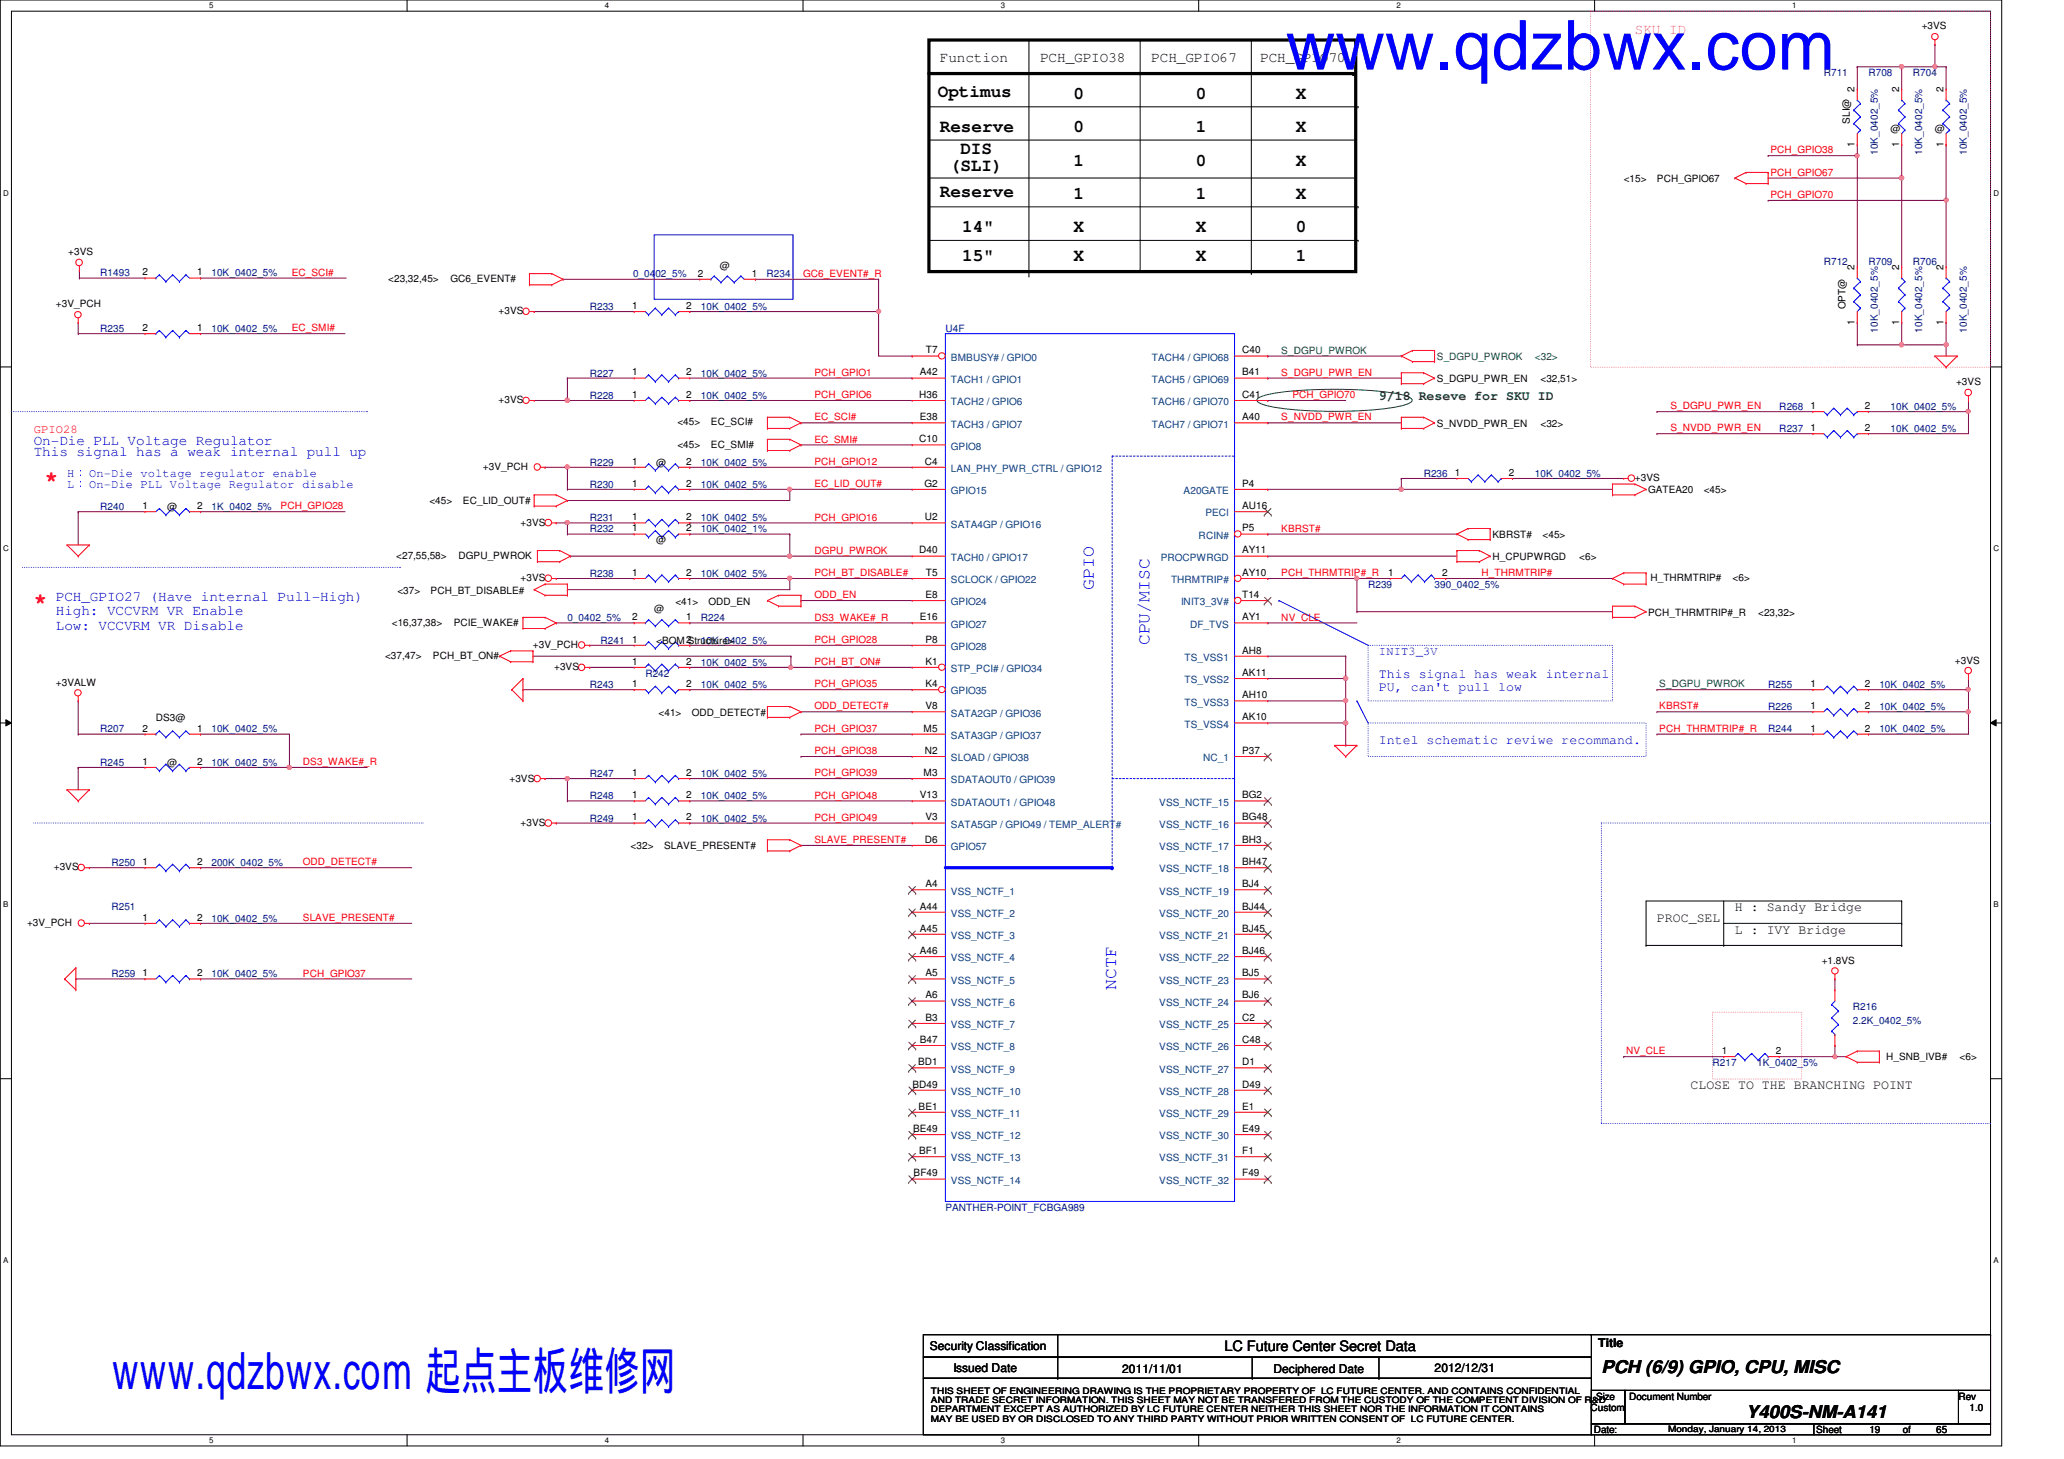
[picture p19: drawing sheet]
<svg xmlns="http://www.w3.org/2000/svg" width="297mm" height="210mm" viewBox="0 0 297 210" stroke-linecap="round" stroke-linejoin="round" font-family="sans-serif">
<defs><g id="words">
<text font-size="9.9" fill="#00f" x="185" y="10">www.qdzbwx.com</text>
<text font-size="7.4" fill="#00f" x="16.1" y="199.8">www.qdzbwx.com 起点主板维修网</text>
<g font-size="3.2" fill="#f00">
<text x="6.4" y="69.8">*</text>
<text x="4.9" y="87.5">*</text>
</g>
<g font-size="2.5">
<text x="135" y="13.9">Optimus</text>
<text x="154.5" y="14.2">0</text>
<text x="172.1" y="14.2">0</text>
<text x="186.5" y="14.2">X</text>
<text x="135.3" y="19">Reserve</text>
<text x="138.2" y="22.1">DIS</text>
<text x="154.5" y="19">0</text>
<text x="154.5" y="23.8">1</text>
<text x="172.1" y="19">1</text>
<text x="172.1" y="23.8">0</text>
<text x="186.5" y="19">X</text>
<text x="186.5" y="23.8">X</text>
<text x="135.3" y="28.3">Reserve</text>
<text x="136.7" y="24.6">(SLI)</text>
<text x="154.5" y="28.7">1</text>
<text x="172.1" y="28.7">1</text>
<text x="186.5" y="28.7">X</text>
<text x="138.5" y="33.4">14&quot;</text>
<text x="154.5" y="33.4">X</text>
<text x="172.1" y="33.4">X</text>
<text x="186.5" y="33.4">0</text>
<text x="138.5" y="37.6">15&quot;</text>
<text x="154.5" y="37.6">X</text>
<text x="172.1" y="37.6">X</text>
<text x="186.5" y="37.6">1</text>
<text x="230.5" y="197.6">PCH (6/9) GPIO, CPU, MISC</text>
<text x="251.3" y="204">Y400S-NM-A141</text>
</g>
<g font-size="2.5" fill="#00f">
<text x="157.4" y="84.8" transform="rotate(-90 157.4 84.8)">GPIO</text>
<text x="165.4" y="92.8" transform="rotate(-90 165.4 92.8)">CPU/MISC</text>
<text x="160.6" y="142.4" transform="rotate(-90 160.6 142.4)">NCTF</text>
</g>
<text font-size="2.1" fill="#f0f" x="235.3" y="4.8">SKU ID</text>
<g font-size="2.1">
<text x="135.3" y="9">Function</text>
<text x="149.7" y="9">PCH_GPIO38</text>
<text x="165.7" y="9">PCH_GPIO67</text>
<text x="181.4" y="9">PCH_GPIO70</text>
<text x="176.2" y="194.4">LC Future Center Secret Data</text>
</g>
<g font-size="2.1" fill="#00f">
<text x="4.9" y="65.6">This signal has a weak internal pull up</text>
<text x="4.9" y="64">On-Die PLL Voltage Regulator</text>
<text x="8" y="86.4">PCH_GPIO27 (Have internal Pull-High)</text>
<text x="8" y="88.5">High: VCCVRM VR Enable</text>
<text x="8" y="90.6">Low: VCCVRM VR Disable</text>
</g>
<text font-size="1.9" fill="#008000" x="198.5" y="57.6">9/18 Reseve for SKU ID</text>
<g font-size="1.9" fill="#00f">
<text x="198.5" y="97.5">This signal has weak internal</text>
<text x="198.5" y="99.4">PU, can't pull low</text>
<text x="198.5" y="107.1">Intel schematic reviwe recommand.</text>
</g>
<g font-size="1.9">
<text x="249.7" y="131.1">H : Sandy Bridge</text>
<text x="238.5" y="132.7">PROC_SEL</text>
<text x="249.7" y="134.3">L : IVY Bridge</text>
<text x="243.3" y="156.7">CLOSE TO THE BRANCHING POINT</text>
</g>
<text font-size="1.7" fill="#f00" x="4.9" y="62.2">GPIO28</text>
<g font-size="1.7" fill="#00f">
<text x="9.6" y="70.2">L：On-Die PLL Voltage Regulator disable</text>
<text x="9.6" y="68.6">H：On-Die voltage regulator enable</text>
<text x="198.5" y="94.2">INIT3_3V</text>
</g>
<g font-size="1.7">
<text x="133.8" y="194.3">Security Classification</text>
<text x="137.2" y="197.3">Issued Date</text>
<text x="161.5" y="197.5">2011/11/01</text>
<text x="183.3" y="197.5">Deciphered Date</text>
<text x="206.5" y="197.3">2012/12/31</text>
<text x="230" y="193.8">Title</text>
</g>
<g font-size="1.4">
<text x="276.6" y="4.2">+3VS</text>
<text x="266.2" y="17.8" transform="rotate(-90 266.2 17.8)">SLI@</text>
<text x="266.9" y="13.3" transform="rotate(-90 266.9 13.3)">2</text>
<text x="273.3" y="13.3" transform="rotate(-90 273.3 13.3)">2</text>
<text x="279.7" y="13.3" transform="rotate(-90 279.7 13.3)">2</text>
<text x="266.9" y="21.1" transform="rotate(-90 266.9 21.1)">1</text>
<text x="272.1" y="19">@</text>
<text x="273.3" y="21.1" transform="rotate(-90 273.3 21.1)">1</text>
<text x="278.5" y="19">@</text>
<text x="279.7" y="21.1" transform="rotate(-90 279.7 21.1)">1</text>
<text x="233.7" y="26.2">&lt;15&gt;</text>
<text x="238.5" y="26.2">PCH_GPIO67</text>
<text x="9.8" y="36.7">+3VS</text>
<text x="20.5" y="39.6">2</text>
<text x="28.4" y="39.6">1</text>
<text x="55.9" y="40.6">&lt;23,32,45&gt;</text>
<text x="64.9" y="40.6">GC6_EVENT#</text>
<text x="100.4" y="39.8">2</text>
<text x="103.6" y="38.7">@</text>
<text x="108.2" y="39.8">1</text>
<text x="266.9" y="38.9" transform="rotate(-90 266.9 38.9)">2</text>
<text x="273.3" y="38.9" transform="rotate(-90 273.3 38.9)">2</text>
<text x="279.7" y="38.9" transform="rotate(-90 279.7 38.9)">2</text>
<text x="8" y="44.2">+3V_PCH</text>
<text x="20.5" y="47.6">2</text>
<text x="28.4" y="47.6">1</text>
<text x="71.8" y="45.2">+3VS</text>
<text x="91" y="44.4">1</text>
<text x="98.8" y="44.4">2</text>
<text x="265.6" y="44.5" transform="rotate(-90 265.6 44.5)">OPT@</text>
<text x="266.9" y="46.7" transform="rotate(-90 266.9 46.7)">1</text>
<text x="273.3" y="46.7" transform="rotate(-90 273.3 46.7)">1</text>
<text x="279.7" y="46.7" transform="rotate(-90 279.7 46.7)">1</text>
<text x="133.3" y="50.8">T7</text>
<text x="178.8" y="50.8">C40</text>
<text x="71.8" y="58">+3VS</text>
<text x="91" y="54">1</text>
<text x="91" y="57.2">1</text>
<text x="98.8" y="54">2</text>
<text x="98.8" y="57.2">2</text>
<text x="132.3" y="57.2">H36</text>
<text x="132.4" y="54">A42</text>
<text x="178.8" y="57.2">C41</text>
<text x="178.8" y="54">B41</text>
<text x="206.8" y="55">S_DGPU_PWR_EN</text>
<text x="221.7" y="55">&lt;32,51&gt;</text>
<text x="260.6" y="58.8">1</text>
<text x="268.4" y="58.8">2</text>
<text x="281.5" y="55.5">+3VS</text>
<text x="97.5" y="61.2">&lt;45&gt;</text>
<text x="97.5" y="64.4">&lt;45&gt;</text>
<text x="102.3" y="61.2">EC_SCI#</text>
<text x="102.3" y="64.4">EC_SMI#</text>
<text x="132.3" y="63.6">C10</text>
<text x="132.4" y="60.5">E38</text>
<text x="178.8" y="60.5">A40</text>
<text x="206.8" y="61.4">S_NVDD_PWR_EN</text>
<text x="221.7" y="61.4">&lt;32&gt;</text>
<text x="260.6" y="62">1</text>
<text x="268.4" y="62">2</text>
<text x="69.5" y="67.6">+3V_PCH</text>
<text x="91" y="70">1</text>
<text x="91" y="66.8">1</text>
<text x="94.4" y="67">@</text>
<text x="98.8" y="70">2</text>
<text x="98.8" y="66.8">2</text>
<text x="133.1" y="70">G2</text>
<text x="133.1" y="66.8">C4</text>
<text x="178.8" y="70">P4</text>
<text x="209.4" y="68.5">1</text>
<text x="217.2" y="68.5">2</text>
<text x="235.3" y="69.2">+3VS</text>
<text x="237.2" y="71">GATEA20</text>
<text x="245.2" y="71">&lt;45&gt;</text>
<text x="20.5" y="73.2">1</text>
<text x="24" y="73.4">@</text>
<text x="28.4" y="73.2">2</text>
<text x="61.8" y="72.6">&lt;45&gt;</text>
<text x="66.6" y="72.6">EC_LID_OUT#</text>
<text x="74.9" y="75.6">+3VS</text>
<text x="91" y="76.5">1</text>
<text x="91" y="74.8">1</text>
<text x="98.8" y="76.5">2</text>
<text x="98.8" y="74.8">2</text>
<text x="133.1" y="74.8">U2</text>
<text x="178.8" y="73.2">AU16</text>
<text x="178.8" y="76.5">P5</text>
<text x="214.8" y="77.4">KBRST#</text>
<text x="222" y="77.4">&lt;45&gt;</text>
<text x="57" y="80.4">&lt;27,55,58&gt;</text>
<text x="66" y="80.4">DGPU_PWROK</text>
<text x="74.9" y="83.6">+3VS</text>
<text x="91" y="82.8">1</text>
<text x="94.4" y="78.2">@</text>
<text x="98.8" y="82.8">2</text>
<text x="132.3" y="79.6">D40</text>
<text x="133.3" y="82.8">T5</text>
<text x="178.8" y="82.8">AY10</text>
<text x="178.8" y="79.6">AY11</text>
<text x="199.8" y="82.8">1</text>
<text x="207.6" y="82.8">2</text>
<text x="214.8" y="80.6">H_CPUPWRGD</text>
<text x="227.3" y="80.6">&lt;6&gt;</text>
<text x="237.5" y="83.6">H_THRMTRIP#</text>
<text x="249.3" y="83.6">&lt;6&gt;</text>
<text x="57.2" y="85.4">&lt;37&gt;</text>
<text x="62" y="85.4">PCH_BT_DISABLE#</text>
<text x="91" y="89.2">2</text>
<text x="94.1" y="88.1">@</text>
<text x="97.2" y="87">&lt;41&gt;</text>
<text x="98.8" y="89.2">1</text>
<text x="102" y="87">ODD_EN</text>
<text x="132.4" y="89.2">E16</text>
<text x="133.2" y="86">E8</text>
<text x="178.8" y="86">T14</text>
<text x="178.8" y="89.2">AY1</text>
<text x="237.2" y="88.6">PCH_THRMTRIP#_R</text>
<text x="253" y="88.6">&lt;23,32&gt;</text>
<text x="55.4" y="94.8">&lt;37,47&gt;</text>
<text x="56.4" y="90">&lt;16,37,38&gt;</text>
<text x="62.3" y="94.8">PCH_BT_ON#</text>
<text x="65.3" y="90">PCIE_WAKE#</text>
<text x="76.7" y="93.2">+3V_PCH</text>
<text x="91" y="95.6">1</text>
<text x="91" y="92.5">1</text>
<text x="94.4" y="92.6">&lt;BOM Structure&gt;</text>
<text x="98.8" y="95.6">2</text>
<text x="98.8" y="92.5">2</text>
<text x="133.2" y="92.5">P8</text>
<text x="133.2" y="95.6">K1</text>
<text x="178.8" y="94">AH8</text>
<text x="281.3" y="95.5">+3VS</text>
<text x="8" y="98.6">+3VALW</text>
<text x="79.8" y="96.4">+3VS</text>
<text x="91" y="98.8">1</text>
<text x="98.8" y="98.8">2</text>
<text x="133.2" y="98.8">K4</text>
<text x="178.8" y="100.5">AH10</text>
<text x="178.8" y="97.2">AK11</text>
<text x="260.6" y="98.8">1</text>
<text x="268.4" y="98.8">2</text>
<text x="20.5" y="105.2">2</text>
<text x="22.4" y="103.8">DS3@</text>
<text x="28.4" y="105.2">1</text>
<text x="94.8" y="103">&lt;41&gt;</text>
<text x="99.6" y="103">ODD_DETECT#</text>
<text x="132.9" y="105.2">M5</text>
<text x="133.2" y="102">V8</text>
<text x="178.8" y="103.6">AK10</text>
<text x="260.6" y="105.2">1</text>
<text x="260.6" y="102">1</text>
<text x="268.4" y="105.2">2</text>
<text x="268.4" y="102">2</text>
<text x="20.5" y="110">1</text>
<text x="24" y="110.2">@</text>
<text x="28.4" y="110">2</text>
<text x="73.3" y="112.4">+3VS</text>
<text x="91" y="111.6">1</text>
<text x="98.8" y="111.6">2</text>
<text x="132.9" y="111.6">M3</text>
<text x="133.1" y="108.5">N2</text>
<text x="178.8" y="108.5">P37</text>
<text x="74.9" y="118.8">+3VS</text>
<text x="91" y="114.9">1</text>
<text x="91" y="118">1</text>
<text x="98.8" y="114.9">2</text>
<text x="98.8" y="118">2</text>
<text x="132.4" y="114.9">V13</text>
<text x="133.2" y="118">V3</text>
<text x="178.8" y="114.9">BG2</text>
<text x="178.8" y="118">BG48</text>
<text x="7.7" y="125.2">+3VS</text>
<text x="20.5" y="124.5">1</text>
<text x="28.4" y="124.5">2</text>
<text x="90.8" y="122.2">&lt;32&gt;</text>
<text x="95.6" y="122.2">SLAVE_PRESENT#</text>
<text x="133.1" y="121.2">D6</text>
<text x="178.8" y="121.2">BH3</text>
<text x="178.8" y="124.5">BH47</text>
<text x="132.4" y="130.9">A44</text>
<text x="133.2" y="127.6">A4</text>
<text x="178.8" y="127.6">BJ4</text>
<text x="178.8" y="130.9">BJ44</text>
<text x="3.9" y="133.2">+3V_PCH</text>
<text x="20.5" y="132.5">1</text>
<text x="28.4" y="132.5">2</text>
<text x="132.4" y="134">A45</text>
<text x="132.4" y="137.2">A46</text>
<text x="178.8" y="134">BJ45</text>
<text x="178.8" y="137.2">BJ46</text>
<text x="20.5" y="140.5">1</text>
<text x="28.4" y="140.5">2</text>
<text x="133.2" y="140.5">A5</text>
<text x="133.2" y="143.6">A6</text>
<text x="178.8" y="140.5">BJ5</text>
<text x="178.8" y="143.6">BJ6</text>
<text x="262.2" y="138.6">+1.8VS</text>
<text x="133.2" y="146.9">B3</text>
<text x="178.8" y="146.9">C2</text>
<text x="132.1" y="153.2">BD1</text>
<text x="132.4" y="150">B47</text>
<text x="178.8" y="150">C48</text>
<text x="178.8" y="153.2">D1</text>
<text x="247.8" y="151.6">1</text>
<text x="255.6" y="151.6">2</text>
<text x="271.4" y="152.4">H_SNB_IVB#</text>
<text x="282" y="152.4">&lt;6&gt;</text>
<text x="131.3" y="156.5">BD49</text>
<text x="132.2" y="159.6">BE1</text>
<text x="178.8" y="156.5">D49</text>
<text x="178.8" y="159.6">E1</text>
<text x="131.4" y="162.9">BE49</text>
<text x="132.3" y="166">BF1</text>
<text x="178.8" y="162.9">E49</text>
<text x="178.8" y="166">F1</text>
<text x="131.5" y="169.2">BF49</text>
<text x="178.8" y="169.2">F49</text>
<text x="228.9" y="203">Custom</text>
<text x="229.7" y="201.4">Size</text>
<text x="234.5" y="201.4">Document Number</text>
<text x="281.9" y="201.4">Rev</text>
<text x="283.5" y="203">1.0</text>
<text x="229.4" y="206.2">Date:</text>
<text x="261.4" y="206.2">Sheet</text>
<text x="269" y="206.2">19</text>
<text x="273.9" y="206.2">of</text>
<text x="278.6" y="206.2">65</text>
</g>
<g font-size="1.4" fill="#000080">
<text x="262.5" y="11">R711</text>
<text x="268.9" y="11">R708</text>
<text x="275.3" y="11">R704</text>
<text x="270.3" y="22.3" transform="rotate(-90 270.3 22.3)">10K_0402_5%</text>
<text x="276.6" y="22.3" transform="rotate(-90 276.6 22.3)">10K_0402_5%</text>
<text x="283" y="22.3" transform="rotate(-90 283 22.3)">10K_0402_5%</text>
<text x="14.4" y="39.8">R1493</text>
<text x="30.4" y="39.8">10K_0402_5%</text>
<text x="91.1" y="39.9">0_0402_5%</text>
<text x="110.3" y="39.9">R234</text>
<text x="262.5" y="38.2">R712</text>
<text x="268.9" y="38.2">R709</text>
<text x="275.3" y="38.2">R706</text>
<text x="14.4" y="47.8">R235</text>
<text x="30.4" y="47.8">10K_0402_5%</text>
<text x="84.9" y="44.6">R233</text>
<text x="100.9" y="44.6">10K_0402_5%</text>
<text x="136.1" y="47.8">U4F</text>
<text x="270.3" y="47.8" transform="rotate(-90 270.3 47.8)">10K_0402_5%</text>
<text x="276.6" y="47.8" transform="rotate(-90 276.6 47.8)">10K_0402_5%</text>
<text x="283" y="47.8" transform="rotate(-90 283 47.8)">10K_0402_5%</text>
<text x="84.9" y="54.2">R227</text>
<text x="84.9" y="57.4">R228</text>
<text x="100.9" y="54.2">10K_0402_5%</text>
<text x="100.9" y="57.4">10K_0402_5%</text>
<text x="256.1" y="59">R268</text>
<text x="272.1" y="59">10K_0402_5%</text>
<text x="256.1" y="62.2">R237</text>
<text x="272.1" y="62.2">10K_0402_5%</text>
<text x="84.9" y="70.2">R230</text>
<text x="84.9" y="67">R229</text>
<text x="100.9" y="70.2">10K_0402_5%</text>
<text x="100.9" y="67">10K_0402_5%</text>
<text x="204.9" y="68.6">R236</text>
<text x="220.9" y="68.6">10K_0402_5%</text>
<text x="14.4" y="73.4">R240</text>
<text x="30.4" y="73.4">1K_0402_5%</text>
<text x="84.9" y="76.6">R232</text>
<text x="84.9" y="75">R231</text>
<text x="100.9" y="76.6">10K_0402_1%</text>
<text x="100.9" y="75">10K_0402_5%</text>
<text x="84.9" y="83">R238</text>
<text x="100.9" y="83">10K_0402_5%</text>
<text x="81.7" y="89.4">0_0402_5%</text>
<text x="100.9" y="89.4">R224</text>
<text x="196.9" y="84.6">R239</text>
<text x="206.5" y="84.6">390_0402_5%</text>
<text x="86.4" y="92.6">R241</text>
<text x="100.9" y="92.6">10K_0402_5%</text>
<text x="100.9" y="95.8">10K_0402_5%</text>
<text x="84.9" y="99">R243</text>
<text x="92.9" y="97.4">R242</text>
<text x="100.9" y="99">10K_0402_5%</text>
<text x="254.5" y="99">R255</text>
<text x="270.5" y="99">10K_0402_5%</text>
<text x="14.4" y="105.4">R207</text>
<text x="30.4" y="105.4">10K_0402_5%</text>
<text x="254.5" y="105.4">R244</text>
<text x="254.5" y="102.2">R226</text>
<text x="270.5" y="105.4">10K_0402_5%</text>
<text x="270.5" y="102.2">10K_0402_5%</text>
<text x="14.4" y="110.2">R245</text>
<text x="30.4" y="110.2">10K_0402_5%</text>
<text x="84.9" y="111.8">R247</text>
<text x="100.9" y="111.8">10K_0402_5%</text>
<text x="84.9" y="115">R248</text>
<text x="84.9" y="118.2">R249</text>
<text x="100.9" y="115">10K_0402_5%</text>
<text x="100.9" y="118.2">10K_0402_5%</text>
<text x="16" y="124.6">R250</text>
<text x="30.4" y="124.6">200K_0402_5%</text>
<text x="16" y="131">R251</text>
<text x="30.4" y="132.6">10K_0402_5%</text>
<text x="16" y="140.6">R259</text>
<text x="30.4" y="140.6">10K_0402_5%</text>
<text x="266.7" y="145.4">R216</text>
<text x="266.7" y="147.3">2.2K_0402_5%</text>
<text x="246.5" y="153.4">R217</text>
<text x="252.9" y="153.4">1K_0402_5%</text>
<text x="136.1" y="174.2">PANTHER-POINT_FCBGA989</text>
</g>
<g font-size="1.4" fill="#f00">
<text x="254.8" y="22.1">PCH_GPIO38</text>
<text x="254.8" y="25.3">PCH_GPIO67</text>
<text x="254.8" y="28.5">PCH_GPIO70</text>
<text x="42" y="39.7">EC_SCI#</text>
<text x="115.6" y="39.8">GC6_EVENT#_R</text>
<text x="42" y="47.7">EC_SMI#</text>
<text x="117.2" y="57.3">PCH_GPIO6</text>
<text x="117.2" y="54.1">PCH_GPIO1</text>
<text x="184.4" y="54.1">S_DGPU_PWR_EN</text>
<text x="186" y="57.3">PCH_GPIO70</text>
<text x="240.4" y="58.9">S_DGPU_PWR_EN</text>
<text x="117.2" y="60.5">EC_SCI#</text>
<text x="117.2" y="63.7">EC_SMI#</text>
<text x="184.4" y="60.5">S_NVDD_PWR_EN</text>
<text x="240.4" y="62.1">S_NVDD_PWR_EN</text>
<text x="117.2" y="70.1">EC_LID_OUT#</text>
<text x="117.2" y="66.9">PCH_GPIO12</text>
<text x="40.4" y="73.3">PCH_GPIO28</text>
<text x="117.2" y="74.9">PCH_GPIO16</text>
<text x="184.4" y="76.5">KBRST#</text>
<text x="117.2" y="79.7">DGPU_PWROK</text>
<text x="117.2" y="82.9">PCH_BT_DISABLE#</text>
<text x="184.4" y="82.9">PCH_THRMTRIP#_R</text>
<text x="213.2" y="82.9">H_THRMTRIP#</text>
<text x="117.2" y="86.1">ODD_EN</text>
<text x="117.2" y="89.3">DS3_WAKE#_R</text>
<text x="184.4" y="89.3">NV_CLE</text>
<text x="117.2" y="95.7">PCH_BT_ON#</text>
<text x="117.2" y="92.5">PCH_GPIO28</text>
<text x="117.2" y="98.9">PCH_GPIO35</text>
<text x="117.2" y="102.1">ODD_DETECT#</text>
<text x="117.2" y="105.3">PCH_GPIO37</text>
<text x="238.8" y="102.1">KBRST#</text>
<text x="238.8" y="105.3">PCH_THRMTRIP#_R</text>
<text x="43.6" y="110.1">DS3_WAKE#_R</text>
<text x="117.2" y="108.5">PCH_GPIO38</text>
<text x="117.2" y="111.7">PCH_GPIO39</text>
<text x="117.2" y="118.1">PCH_GPIO49</text>
<text x="117.2" y="114.9">PCH_GPIO48</text>
<text x="43.6" y="124.5">ODD_DETECT#</text>
<text x="117.2" y="121.3">SLAVE_PRESENT#</text>
<text x="43.6" y="132.5">SLAVE_PRESENT#</text>
<text x="43.6" y="140.5">PCH_GPIO37</text>
<text x="234" y="151.7">NV_CLE</text>
</g>
<g font-size="1.4" fill="#004080">
<text x="136.9" y="51.9">BMBUSY# / GPIO0</text>
<text x="165.8" y="51.9">TACH4 / GPIO68</text>
<text x="136.9" y="58.3">TACH2 / GPIO6</text>
<text x="136.9" y="55.1">TACH1 / GPIO1</text>
<text x="165.8" y="58.3">TACH6 / GPIO70</text>
<text x="165.8" y="55.1">TACH5 / GPIO69</text>
<text x="136.9" y="61.5">TACH3 / GPIO7</text>
<text x="136.9" y="64.7">GPIO8</text>
<text x="165.8" y="61.5">TACH7 / GPIO71</text>
<text x="136.9" y="67.9">LAN_PHY_PWR_CTRL / GPIO12</text>
<text x="136.9" y="71.1">GPIO15</text>
<text x="170.3" y="71.1">A20GATE</text>
<text x="136.9" y="75.9">SATA4GP / GPIO16</text>
<text x="172.5" y="77.5">RCIN#</text>
<text x="173.5" y="74.3">PECI</text>
<text x="136.9" y="80.7">TACH0 / GPIO17</text>
<text x="136.9" y="83.9">SCLOCK / GPIO22</text>
<text x="167" y="80.7">PROCPWRGD</text>
<text x="168.5" y="83.9">THRMTRIP#</text>
<text x="136.9" y="87.1">GPIO24</text>
<text x="170" y="87.1">INIT3_3V#</text>
<text x="136.9" y="90.3">GPIO27</text>
<text x="136.9" y="93.5">GPIO28</text>
<text x="170.5" y="95.1">TS_VSS1</text>
<text x="171.3" y="90.3">DF_TVS</text>
<text x="136.9" y="96.7">STP_PCI# / GPIO34</text>
<text x="136.9" y="99.9">GPIO35</text>
<text x="170.5" y="101.5">TS_VSS3</text>
<text x="170.5" y="98.3">TS_VSS2</text>
<text x="136.9" y="106.3">SATA3GP / GPIO37</text>
<text x="136.9" y="103.1">SATA2GP / GPIO36</text>
<text x="170.5" y="104.7">TS_VSS4</text>
<text x="136.9" y="109.5">SLOAD / GPIO38</text>
<text x="136.9" y="112.7">SDATAOUT0 / GPIO39</text>
<text x="173.1" y="109.5">NC_1</text>
<text x="136.9" y="119.1">SATA5GP / GPIO49 / TEMP_ALERT#</text>
<text x="136.9" y="115.9">SDATAOUT1 / GPIO48</text>
<text x="166.8" y="115.9">VSS_NCTF_15</text>
<text x="166.8" y="119.1">VSS_NCTF_16</text>
<text x="136.9" y="122.3">GPIO57</text>
<text x="166.8" y="122.3">VSS_NCTF_17</text>
<text x="166.8" y="125.5">VSS_NCTF_18</text>
<text x="136.9" y="128.7">VSS_NCTF_1</text>
<text x="136.9" y="131.9">VSS_NCTF_2</text>
<text x="166.8" y="128.7">VSS_NCTF_19</text>
<text x="166.8" y="131.9">VSS_NCTF_20</text>
<text x="136.9" y="135.1">VSS_NCTF_3</text>
<text x="166.8" y="135.1">VSS_NCTF_21</text>
<text x="136.9" y="138.3">VSS_NCTF_4</text>
<text x="136.9" y="141.5">VSS_NCTF_5</text>
<text x="166.8" y="138.3">VSS_NCTF_22</text>
<text x="166.8" y="141.5">VSS_NCTF_23</text>
<text x="136.9" y="144.7">VSS_NCTF_6</text>
<text x="136.9" y="147.9">VSS_NCTF_7</text>
<text x="166.8" y="144.7">VSS_NCTF_24</text>
<text x="166.8" y="147.9">VSS_NCTF_25</text>
<text x="136.9" y="151.1">VSS_NCTF_8</text>
<text x="136.9" y="154.3">VSS_NCTF_9</text>
<text x="166.8" y="151.1">VSS_NCTF_26</text>
<text x="166.8" y="154.3">VSS_NCTF_27</text>
<text x="136.9" y="157.5">VSS_NCTF_10</text>
<text x="136.9" y="160.7">VSS_NCTF_11</text>
<text x="166.8" y="157.5">VSS_NCTF_28</text>
<text x="166.8" y="160.7">VSS_NCTF_29</text>
<text x="136.9" y="163.9">VSS_NCTF_12</text>
<text x="136.9" y="167.1">VSS_NCTF_13</text>
<text x="166.8" y="163.9">VSS_NCTF_30</text>
<text x="166.8" y="167.1">VSS_NCTF_31</text>
<text x="136.9" y="170.3">VSS_NCTF_14</text>
<text x="166.8" y="170.3">VSS_NCTF_32</text>
</g>
<g font-size="1.4" fill="#008000">
<text x="184.4" y="50.9">S_DGPU_PWROK</text>
<text x="206.8" y="51.8">S_DGPU_PWROK</text>
<text x="220.9" y="51.8">&lt;32&gt;</text>
<text x="238.8" y="98.9">S_DGPU_PWROK</text>
</g>
<g font-size="1.3">
<text x="134" y="200.6">THIS SHEET OF ENGINEERING DRAWING IS THE PROPRIETARY PROPERTY OF LC FUTURE CENTER. AND CONTAINS CONFIDENTIAL</text>
<text x="134" y="201.9">AND TRADE SECRET INFORMATION. THIS SHEET MAY NOT BE TRANSFERED FROM THE CUSTODY OF THE COMPETENT DIVISION OF R&amp;D</text>
<text x="134" y="203.2">DEPARTMENT EXCEPT AS AUTHORIZED BY LC FUTURE CENTER NEITHER THIS SHEET NOR THE INFORMATION IT CONTAINS</text>
<text x="134" y="204.5">MAY BE USED BY OR DISCLOSED TO ANY THIRD PARTY WITHOUT PRIOR WRITTEN CONSENT OF LC FUTURE CENTER.</text>
<text x="240.1" y="206">Monday, January 14, 2013</text>
</g>
<g font-size="1.1">
<text x="30.1" y="1.1">5</text>
<text x="87" y="1.1">4</text>
<text x="144" y="1.1">3</text>
<text x="201" y="1.1">2</text>
<text x="257.9" y="1.1">1</text>
<text x=".5" y="28.2">D</text>
<text x="286.9" y="28.2">D</text>
<text x=".5" y="79.3">C</text>
<text x="286.9" y="79.3">C</text>
<text x=".5" y="130.6">B</text>
<text x="286.9" y="130.6">B</text>
<text x=".5" y="181.7">A</text>
<text x="286.9" y="181.7">A</text>
<text x="30.1" y="207.6">5</text>
<text x="87" y="207.6">4</text>
<text x="144" y="207.6">3</text>
<text x="201" y="207.6">2</text>
<text x="257.9" y="207.6">1</text>
</g>
</g></defs>
<path d="M0 0h288.1v208h-288.1zM1.6 1.6h284.9v204.8h-284.9z" fill="none" stroke="#000" stroke-width=".14"/>
<g fill="#fff">
<path d="M30.1 .2h.6v1.2h-.6z"/>
<path d="M30.1 206.6h.6v1.2h-.6z"/>
</g>
<path d="M58.6 0v1.6M58.6 206.4v1.6" fill="none" stroke="#000" stroke-width=".14"/>
<g fill="#fff">
<path d="M87 .2h.6v1.2h-.6z"/>
<path d="M87 206.6h.6v1.2h-.6z"/>
</g>
<path d="M115.6 0v1.6M115.6 206.4v1.6" fill="none" stroke="#000" stroke-width=".14"/>
<g fill="#fff">
<path d="M144 .2h.6v1.2h-.6z"/>
<path d="M144 206.6h.6v1.2h-.6z"/>
</g>
<path d="M172.5 0v1.6M172.5 206.4v1.6" fill="none" stroke="#000" stroke-width=".14"/>
<g fill="#fff">
<path d="M201 .2h.5v1.2h-.5z"/>
<path d="M201 206.6h.5v1.2h-.5z"/>
</g>
<path d="M229.5 0v1.6M229.5 206.4v1.6" fill="none" stroke="#000" stroke-width=".14"/>
<g fill="#fff">
<path d="M257.9 .2h.6v1.2h-.6z"/>
<path d="M257.9 206.6h.6v1.2h-.6z"/>
<path d="M.5 27.2h.7v1.2h-.7z"/>
<path d="M286.9 27.2h.8v1.2h-.8z"/>
<path d="M.5 78.4h.7v1.1h-.7z"/>
<path d="M286.9 78.4h.8v1.1h-.8z"/>
</g>
<path d="M0 52.8h1.6M286.5 52.8h1.6" fill="none" stroke="#000" stroke-width=".14"/>
<g fill="#fff">
<path d="M.5 129.6h.7v1.2h-.7z"/>
<path d="M286.9 129.6h.7v1.2h-.7z"/>
</g>
<path d="M0 104h1.6M.8 103.5l.8 .5-.8 .4zM286.5 104l.8-.5v.9zM286.5 104h1.6" fill="none" stroke="#000" stroke-width=".14"/>
<path d="M.8 103.5l.8 .5-.8 .4zM286.5 104l.8-.5v.9z" fill="#000"/>
<g fill="#fff">
<path d="M.5 180.8h.7v1.1h-.7z"/>
<path d="M286.9 180.8h.7v1.1h-.7z"/>
</g>
<g fill="none" stroke="#000" stroke-width=".14">
<path d="M133.7 15.4h61.7M148.1 5.8v33.9M164.1 5.8v33.3M180.1 5.8v33.6M195.4 15.4h.1M133.7 34.6h61.7M133.7 20.2h61.4M133.7 25.6h61.4M133.7 29.8h61.7M148.1 39.7h.1M164.1 39.1h.1M180.1 39.4h.1"/>
<path d="M195.1 20.2h.1M195.1 25.6h.1M195.4 34.6h.1M195.4 29.8h.1M236.9 136h.1M236.9 136h36.8M248.1 136h.1M248.1 132.8h25.6M248.1 129.6v6.4M273.7 132.8h.1M273.7 136h.1M273.7 129.6h.1"/>
<path d="M273.7 129.6h-36.8v6.4M273.7 129.6v6.4M0 155.2h1.6M286.5 155.2h1.6"/>
</g>
<g fill="none" stroke="#00f" stroke-width=".14" stroke-dasharray="0 .3">
<path d="M1.6 59.2h51.3M52.9 59.2h.1M3.3 81.6h54.4M57.7 81.6h.1M196.9 92.8h35.2v8h-35.2zM4.9 118.4h56M60.9 118.4h.1M196.9 104h40v4.8h-40zM230.5 118.4h56M230.5 118.4v43.2M286.5 118.4h.1M230.5 161.6h56"/>
<path d="M230.5 161.6h.1M286.5 161.6h.1"/>
</g>
<path d="M94.1 33.8h20v9.3h-20zM184.1 86.4h.1M184.1 86.4l12.8 6.4M195.3 100.8h.1M195.3 100.8l1.6 3.2" fill="none" stroke="#00f" stroke-width=".14"/>
<path d="M228.9 1.6h57.6v51.2h-57.6zM246.5 145.6h12.8v9.6h-12.8z" fill="none" stroke="#f0f" stroke-width=".14" stroke-dasharray="0 .3"/>
<path d="M181 57.3a11.7 11.7 0 0 1 5-1 65.5 65.5 0 0 1 15.4 .4l1.4 .4 .3 .2 .1 .3-.1 .2a11.7 11.7 0 0 1-5 1.1 62.7 62.7 0 0 1-15.4-.5l-1.3-.4-.4-.2-.1-.2z" fill="none" stroke="#008000" stroke-width=".14"/>
<path d="M133.7 5.8h61.4v33.3h-61.4zM133.7 10.6h61.1" fill="none" stroke="#000" stroke-width=".47"/>
<circle cx="194.8" cy="10.6" r=".23" fill="#000"/>
<path d="M11.3 73.6h.1M11.3 73.6v4.8M11.3 73.6h9.6M28.9 73.6h.1M28.9 73.6h20.8M11.3 110.4h.1M11.3 110.4v3.2M11.3 110.4h9.6M41.7 110.4h.1M41.7 110.4h11.2" fill="none" stroke="#800040" stroke-width=".14"/>
<circle cx="41.6" cy="110.4" r=".31" fill="#f0f"/>
<circle cx="41.6" cy="110.4" r=".31" fill="none" stroke="#f0f" stroke-width=".14"/>
<path d="M273.7 9.6h.1M273.7 9.6h4.8M12.9 124.8h.1M12.9 124.8h8" fill="none" stroke="#800040" stroke-width=".14"/>
<circle cx="278.5" cy="9.6" r=".31" fill="#f0f"/>
<circle cx="278.5" cy="9.6" r=".31" fill="none" stroke="#f0f" stroke-width=".14"/>
<circle cx="273.7" cy="9.6" r=".32" fill="#f0f"/>
<circle cx="273.7" cy="9.6" r=".32" fill="none" stroke="#f0f" stroke-width=".14"/>
<g fill="none" stroke="#800040" stroke-width=".14">
<path d="M76.9 57.6h4.8M81.7 57.6h.1M99.3 57.6h.1M99.3 57.6h32M126.4 44.8h.1M126.4 44.8v6.4h4.9M131.3 51.2h.1M78.4 67.2h.1M78.4 67.2h3.3M81.7 70.4h.1M81.7 67.2h.1M81.7 70.4h9.6"/>
<path d="M81.7 67.2v3.2M113.7 76.8h.1M113.7 76.8v3.2M81.7 84.8h.1M99.3 83.2h.1M99.3 83.2h14.4M113.7 83.2h.1M113.7 80h.1M113.7 83.2v1.6h-32M113.7 80h17.6M115.3 86.4h.1M115.3 86.4h16"/>
<path d="M182.5 83.2h.1M182.5 83.2h12.8v4.8M195.3 88h.1M195.3 88h36.8M232.1 88h.1M99.3 118.4h.1M99.3 118.4h32M115.3 102.4h.1M115.3 102.4h16M28.9 124.8h.1M28.9 124.8h30.4"/>
</g>
<circle cx="113.6" cy="80" r=".31" fill="#f0f"/>
<circle cx="113.6" cy="80" r=".31" fill="none" stroke="#f0f" stroke-width=".14"/>
<path d="M99.3 44.8h.1M99.3 44.8h27.1" fill="none" stroke="#800040" stroke-width=".14"/>
<circle cx="126.4" cy="44.8" r=".3" fill="#f0f"/>
<circle cx="126.4" cy="44.8" r=".3" fill="none" stroke="#f0f" stroke-width=".14"/>
<path d="M99.3 54.4h32M131.3 54.4h.1M113.7 70.4h.1M113.7 70.4h17.6" fill="none" stroke="#800040" stroke-width=".14"/>
<circle cx="113.6" cy="70.4" r=".31" fill="#f0f"/>
<circle cx="113.6" cy="70.4" r=".31" fill="none" stroke="#f0f" stroke-width=".14"/>
<path d="M80 83.2h.1M80 83.2h11.3M84.9 92.8h.1M84.9 92.8h6.4M193.7 97.6h.1M193.7 94.4v3.2" fill="none" stroke="#800040" stroke-width=".14"/>
<circle cx="193.6" cy="97.6" r=".32" fill="#f0f"/>
<circle cx="193.6" cy="97.6" r=".32" fill="none" stroke="#f0f" stroke-width=".14"/>
<path d="M81.7 115.2h.1M81.7 112h.1M81.7 115.2h9.6M81.7 112v3.2" fill="none" stroke="#800040" stroke-width=".14"/>
<circle cx="81.6" cy="112" r=".31" fill="#f0f"/>
<circle cx="81.6" cy="112" r=".31" fill="none" stroke="#f0f" stroke-width=".14"/>
<path d="M99.3 67.2h.1M99.3 67.2h32M182.5 100.8h11.2M193.7 100.8h.1M193.7 104h.1M193.7 100.8v3.2" fill="none" stroke="#800040" stroke-width=".14"/>
<circle cx="193.7" cy="104" r=".31" fill="#f0f"/>
<circle cx="193.7" cy="104" r=".31" fill="none" stroke="#f0f" stroke-width=".14"/>
<path d="M113.7 83.2h.1M113.7 83.2h17.6" fill="none" stroke="#800040" stroke-width=".14"/>
<circle cx="113.6" cy="83.2" r=".31" fill="#f0f"/>
<circle cx="113.6" cy="83.2" r=".31" fill="none" stroke="#f0f" stroke-width=".14"/>
<path d="M81.7 75.2h.1M81.7 75.2h9.6M84.9 96h.1M84.9 96h6.4M80 118.4h.1M80 118.4h11.3M193.7 107.2h.1M193.7 104v3.2" fill="none" stroke="#800040" stroke-width=".14"/>
<circle cx="81.6" cy="75.2" r=".31" fill="#f0f"/>
<circle cx="81.6" cy="75.2" r=".31" fill="none" stroke="#f0f" stroke-width=".14"/>
<path d="M81.7 67.2h.1M81.7 67.2h9.6M99.3 89.6h.1M99.3 89.6h32M115.3 108.8h.1M115.3 108.8h16" fill="none" stroke="#800040" stroke-width=".14"/>
<circle cx="81.6" cy="67.2" r=".31" fill="#f0f"/>
<circle cx="81.6" cy="67.2" r=".31" fill="none" stroke="#f0f" stroke-width=".14"/>
<path d="M113.8 96h.1M113.8 96h17.5" fill="none" stroke="#800040" stroke-width=".14"/>
<circle cx="113.8" cy="96" r=".3" fill="#f0f"/>
<circle cx="113.8" cy="96" r=".3" fill="none" stroke="#f0f" stroke-width=".14"/>
<path d="M182.5 97.6h11.2M193.7 97.6h.1M193.7 97.6v3.2M81.7 112h.1M81.7 112h9.6M193.7 100.8h.1" fill="none" stroke="#800040" stroke-width=".14"/>
<circle cx="193.7" cy="100.8" r=".31" fill="#f0f"/>
<circle cx="193.7" cy="100.8" r=".31" fill="none" stroke="#f0f" stroke-width=".14"/>
<path d="M81.7 57.6h.1M81.7 57.6h9.6M99.3 115.2h.1M99.3 115.2h32" fill="none" stroke="#800040" stroke-width=".14"/>
<circle cx="81.6" cy="57.6" r=".32" fill="#f0f"/>
<circle cx="81.6" cy="57.6" r=".32" fill="none" stroke="#f0f" stroke-width=".14"/>
<path d="M76.9 44.8h.1M76.9 44.8h14.4M81.7 54.4h.1M81.7 54.4v3.2M81.7 54.4h9.6M182.5 94.4h11.2M193.7 94.4h.1M283.3 99.2h.1M283.3 99.2v3.2M182.5 104h11.2M193.7 104h.1" fill="none" stroke="#800040" stroke-width=".14"/>
<circle cx="283.2" cy="99.2" r=".3" fill="#f0f"/>
<circle cx="283.2" cy="99.2" r=".3" fill="none" stroke="#f0f" stroke-width=".14"/>
<path d="M99.3 75.2h.1M99.3 75.2h32M75.3 99.2h.1M75.3 99.2h16M195.3 83.2h.1M195.3 83.2h4.8" fill="none" stroke="#800040" stroke-width=".14"/>
<circle cx="195.2" cy="83.2" r=".3" fill="#f0f"/>
<circle cx="195.2" cy="83.2" r=".3" fill="none" stroke="#f0f" stroke-width=".14"/>
<path d="M201.7 70.4h.1M201.7 70.4h30.4" fill="none" stroke="#800040" stroke-width=".14"/>
<circle cx="201.7" cy="70.4" r=".31" fill="#f0f"/>
<circle cx="201.7" cy="70.4" r=".31" fill="none" stroke="#f0f" stroke-width=".14"/>
<g fill="none" stroke="#800040" stroke-width=".14">
<path d="M273.7 46.4h.1M273.7 46.4v3.2M80 75.2h.1M80 75.2h1.7M81.7 76.8h.1M81.7 75.2h.1M81.7 76.8h9.6M81.7 75.2v1.6M99.3 76.8h.1M99.3 76.8h14.4M115.3 60.8h.1M115.3 64h.1"/>
<path d="M115.3 60.8h16M115.3 64h16M182.5 76.8h.1M182.5 76.8h27.2M99.3 92.8h.1M99.3 99.2h.1M99.3 92.8h32M99.3 99.2h32M182.5 80h.1M182.5 80h27.2M208.1 83.2h.1M208.1 83.2h24"/>
<path d="M99.3 112h32M131.3 112h.1M238.5 102.4h.1M238.5 102.4h22.4M268.9 102.4h.1M268.9 102.4h14.4"/>
</g>
<circle cx="273.7" cy="49.6" r=".32" fill="#f0f"/>
<circle cx="273.7" cy="49.6" r=".32" fill="none" stroke="#f0f" stroke-width=".14"/>
<path d="M254.5 25.6h.1M254.5 25.6h19.2M273.7 25.6h.1M273.7 25.6v12.8" fill="none" stroke="#800040" stroke-width=".14"/>
<circle cx="273.7" cy="25.6" r=".32" fill="#f0f"/>
<circle cx="273.7" cy="25.6" r=".32" fill="none" stroke="#f0f" stroke-width=".14"/>
<path d="M273.7 9.6h.1M273.7 9.6v3.2M267.3 22.4h.1M267.3 22.4v16" fill="none" stroke="#800040" stroke-width=".14"/>
<circle cx="267.2" cy="22.4" r=".3" fill="#f0f"/>
<circle cx="267.2" cy="22.4" r=".3" fill="none" stroke="#f0f" stroke-width=".14"/>
<g fill="none" stroke="#800040" stroke-width=".14">
<path d="M267.3 9.6h.1M267.3 9.6v3.2M267.3 9.6h6.4M254.5 22.4h.1M267.3 20.8h.1M267.3 20.8v1.6h-12.8M273.7 20.8h.1M273.7 20.8v4.8M108.7 40.2h.1M108.7 40.2h17.7M126.4 40.2h.1M126.4 40.2v4.6"/>
<path d="M267.3 46.4h.1M267.3 49.6h.1M267.3 46.4v3.2M267.3 49.6h6.4M182.5 89.6h.1M182.5 89.6h12.8M233.7 152h.1M233.7 152h14.4M264.1 150.4h.1M264.1 152h.1M264.1 152h1.6M264.1 150.4v1.6"/>
</g>
<circle cx="264.1" cy="152" r=".3" fill="#f0f"/>
<circle cx="264.1" cy="152" r=".3" fill="none" stroke="#f0f" stroke-width=".14"/>
<g fill="none" stroke="#800040" stroke-width=".14">
<path d="M278.5 6.4h.1M278.5 6.4v3.2M254.5 28.8h.1M254.5 28.8h25.6M273.7 49.6h.1M273.7 49.6h6.4M280.1 49.6h.1M280.1 46.4h.1M280.1 46.4v4.8M81.7 72h.1M99.3 70.4h.1M99.3 70.4h14.4"/>
<path d="M113.7 70.4h.1M113.7 70.4v1.6h-32M80 89.6h.1M80 89.6h11.3M238.5 99.2h.1M238.5 99.2h22.4M268.9 99.2h.1M283.3 97.6h.1M283.3 97.6v1.6h-14.4M11.3 105.6h.1M11.3 100.8h.1M11.3 105.6h9.6"/>
<path d="M11.3 100.8v4.8M28.9 105.6h.1M28.9 110.4h.1M28.9 105.6h12.8v4.8M28.9 110.4h12.8M41.7 110.4h.1M78.4 112h.1M78.4 112h3.3M115.3 105.6h.1M115.3 105.6h16M10.9 140.8h.1M10.9 140.8h10"/>
<path d="M28.9 140.8h.1M28.9 140.8h30.4M256.1 152h.1M256.1 152h8M264.1 140.8h.1M264.1 140.8v1.6"/>
</g>
<circle cx="280.1" cy="49.6" r=".31" fill="#f0f"/>
<circle cx="280.1" cy="49.6" r=".31" fill="none" stroke="#f0f" stroke-width=".14"/>
<path d="M280.1 28.8h.1M280.1 28.8v9.6" fill="none" stroke="#800040" stroke-width=".14"/>
<circle cx="280.1" cy="28.8" r=".3" fill="#f0f"/>
<circle cx="280.1" cy="28.8" r=".3" fill="none" stroke="#f0f" stroke-width=".14"/>
<path d="M278.5 9.6h.1M278.5 9.6h1.6M280.1 9.6h.1M280.1 9.6v3.2M280.1 20.8h.1M280.1 20.8v8M283.3 102.4h.1M283.3 102.4v3.2" fill="none" stroke="#800040" stroke-width=".14"/>
<circle cx="283.2" cy="102.4" r=".3" fill="#f0f"/>
<circle cx="283.2" cy="102.4" r=".3" fill="none" stroke="#f0f" stroke-width=".14"/>
<g fill="none" stroke="#800040" stroke-width=".14">
<path d="M11.4 38.9h.1M11.4 38.9v1.1M11.3 46.4h.1M11.3 48h.1M11.3 46.4v1.6M11.3 48h9.6M11.4 40h.1M11.4 40h9.5M28.9 40h.1M28.9 48h.1M28.9 40h20.9M28.9 48h20.8"/>
<path d="M182.5 57.6h.1M182.5 54.4h.1M182.5 57.6h11.2M182.5 54.4h19.2M268.9 59.2h.1M268.9 59.2h14.4M182.5 60.8h.1M182.5 70.4h.1M182.5 60.8h19.2M201.7 68.8h.1M201.7 68.8h8M201.7 68.8v1.6h-19.2"/>
<path d="M217.7 68.8h.1M217.7 68.8h16M268.9 62.4h.1M268.9 62.4h14.4M76.7 94.4h.1M76.7 94.4h37.1M82.1 80h.1M82.1 80h31.6M99.3 96h.1M113.8 94.4h.1M113.8 94.4v1.6h-14.5M268.9 105.6h.1"/>
<path d="M268.9 105.6h14.4M12.9 132.8h.1M12.9 132.8h8M28.9 132.8h.1M28.9 132.8h30.4M115.3 121.6h.1M115.3 121.6h16"/>
</g>
<circle cx="283.2" cy="59.2" r=".3" fill="#f0f"/>
<circle cx="283.2" cy="59.2" r=".3" fill="none" stroke="#f0f" stroke-width=".14"/>
<g fill="none" stroke="#800040" stroke-width=".14">
<path d="M81 40.2h.1M81 40.2h19.7M182.5 51.2h.1M182.5 51.2h19.2M238.5 59.2h.1M238.5 59.2h22.4M283.3 57.6h.1M283.3 59.2h.1M283.3 57.6v4.8M238.5 62.4h.1M238.5 62.4h22.4M238.5 105.6h.1"/>
<path d="M238.5 105.6h22.4"/>
</g>
<g fill="none" stroke="#f00" stroke-width=".14">
<path d="M267.3 12.8h.1M267.3 12.8v1.6M267.3 19.2v1.6M273.7 12.8h.1M273.7 12.8v1.6M273.7 19.2v1.6M278.5 6.4h.1M278.5 5.8v.6M280.1 12.8h.1M280.1 12.8v1.6M280.1 19.2v1.6M11.4 38.9h.1"/>
<path d="M11.4 38.3v.6M76.2 39.4h.1M76.2 39.4h3.2M76.2 39.4v1.6M79.4 39.4h.1M79.4 39.4l1.6 .8M249.7 25.6h.1M249.7 25.6l1.6 .8M251.3 24.8h.1M251.3 26.4h.1M251.3 24.8h3.2M251.3 24.8l-1.6 .8"/>
<path d="M251.3 26.4h3.2M254.5 26.4h.1M254.5 24.8h.1M254.5 24.8v1.6M267.3 20.8h.1M267.3 38.4h.1M267.3 38.4v1.6M273.7 20.8h.1M273.7 38.4h.1M273.7 38.4v1.6M280.1 38.4h.1M280.1 20.8h.1"/>
<path d="M280.1 38.4v1.6M11.3 46.4h.1M11.3 45.8v.6M20.9 48h.1M20.9 40h.1M20.9 48h1.5M20.9 40h1.5M27.3 48h1.6M27.3 40h1.6M28.9 48h.1M28.9 40h.1M76.2 41h.1"/>
<path d="M76.2 41h3.2M76.2 44.8h.7M76.2 57.6h.7M76.9 44.8h.1M76.9 57.6h.1M79.4 41h.1M81 40.2h.1M81 40.2l-1.6 .8M91.3 54.4h.1M91.3 44.8h.1M91.3 57.6h.1M91.3 44.8h1.6"/>
<path d="M91.3 57.6h1.6M91.3 54.4h1.6M97.7 44.8h1.6M97.7 57.6h1.6M97.7 54.4h1.6M99.3 54.4h.1M99.3 44.8h.1M99.3 57.6h.1M100.7 40.2h.1M100.7 40.2h1.6M107.1 40.2h1.6M108.7 40.2h.1"/>
<path d="M201.7 55.2h.1M201.7 53.6h.1M201.7 51.2h.1M201.7 53.6h3.2M201.7 55.2h3.2M201.7 53.6v1.6M201.7 51.2l1.6 .8M203.3 50.4h.1M203.3 52h.1M203.3 50.4l-1.6 .8M203.3 50.4h3.2M203.3 52h3.2"/>
<path d="M204.9 53.6h.1M204.9 55.2h.1M204.9 53.6l1.6 .8M206.5 54.4h.1M206.5 50.4h.1M206.5 52h.1M206.5 54.4l-1.6 .8M206.5 50.4v1.6M260.9 59.2h.1M260.9 59.2h1.6M267.3 46.4h.1M267.3 44.8v1.6"/>
<path d="M267.3 59.2h1.6M268.9 59.2h.1M273.7 46.4h.1M273.7 44.8v1.6M278.5 51.2h.1M278.5 51.2h3.2M278.5 51.2l1.6 1.6M280.1 52.8h.1M280.1 46.4h.1M280.1 44.8v1.6M281.7 51.2h.1M281.7 51.2l-1.6 1.6"/>
<path d="M283.3 57.6h.1M283.3 57v.6M9.6 78.4h.1M9.6 78.4h3.3M9.6 78.4l1.7 1.6M12.9 78.4h.1M12.9 78.4l-1.6 1.6M20.9 73.6h.1M20.9 73.6h1.5M27.3 73.6h1.6M28.9 73.6h.1M76.9 71.2h.1"/>
<path d="M76.9 72.8h.1M76.9 71.2h3.1M76.9 71.2v1.6M76.9 72.8h3.1M77.3 79.2h.1M77.3 79.2h3.3M77.3 79.2v1.6M77.8 67.2h.6M78.4 67.2h.1M79.4 75.2h.6M80 71.2h.1M80 72.8h.1"/>
<path d="M80 75.2h.1M80 71.2l1.7 .8M80.6 79.2h.1M80.6 79.2l1.5 .8M81.7 72h.1M81.7 72l-1.7 .8M91.3 76.8h.1M91.3 75.2h.1M91.3 70.4h.1M91.3 67.2h.1M91.3 67.2h1.6M91.3 75.2h1.6"/>
<path d="M91.3 76.8h1.6M91.3 70.4h1.6M97.7 67.2h1.6M97.7 75.2h1.6M97.7 76.8h1.6M97.7 70.4h1.6M99.3 76.8h.1M99.3 75.2h.1M99.3 70.4h.1M99.3 67.2h.1M110.4 60h.1M110.4 61.6h.1"/>
<path d="M110.4 63.2h.1M110.4 64.8h.1M110.4 61.6h3.3M110.4 60h3.3M110.4 60v1.6M110.4 63.2v1.6M110.4 64.8h3.3M110.4 63.2h3.3M113.7 61.6h.1M113.7 60h.1M113.7 64.8h.1M113.7 63.2h.1"/>
<path d="M113.7 60l1.6 .8M113.7 63.2l1.6 .8M115.3 60.8h.1M115.3 64h.1M115.3 60.8l-1.6 .8M115.3 64l-1.6 .8M201.7 61.6h.1M201.7 60h.1M201.7 61.6h3.2M201.7 60h3.2M201.7 60v1.6M204.9 60h.1"/>
<path d="M204.9 61.6h.1M204.9 60l1.6 .8M206.5 60.8h.1M206.5 60.8l-1.6 .8M209.7 79.2h.1M209.7 76.8h.1M209.7 68.8h.1M209.7 79.2h3.2M209.7 79.2v1.6M209.7 76.8l1.6 .8M209.7 68.8h1.6M211.3 76h.1"/>
<path d="M211.3 77.6h.1M211.3 76l-1.6 .8M211.3 76h3.2M211.3 77.6h3.2M212.9 79.2h.1M212.9 79.2l1.6 .8M214.5 76h.1M214.5 77.6h.1M214.5 76v1.6M216.1 68.8h1.6M217.7 68.8h.1M232.1 71.2h.1"/>
<path d="M232.1 69.6h.1M232.1 69.6h3.2M232.1 71.2h3.2M232.1 69.6v1.6M233.7 68.8h.1M233.7 68.8h.6M235.3 69.6h.1M235.3 71.2h.1M235.3 69.6l1.6 .8M236.9 70.4h.1M236.9 70.4l-1.6 .8M260.9 62.4h.1"/>
<path d="M260.9 62.4h1.6M267.3 62.4h1.6M268.9 62.4h.1M11.3 80h.1M71.9 94.4h.1M71.9 94.4l1.6 .8M73.5 93.6h.1M73.5 95.2h.1M73.5 93.6l-1.6 .8M73.5 93.6h3.2M73.5 95.2h3.2M73.7 99.2h.1"/>
<path d="M73.7 99.2l1.6 1.6M75.3 90.4h.1M75.3 88.8h.1M75.3 97.6h.1M75.3 88.8h3.1M75.3 90.4h3.1M75.3 88.8v1.6M75.3 97.6v3.2M75.3 97.6l-1.6 1.6M76.7 93.6h.1M76.7 95.2h.1M76.7 93.6v1.6"/>
<path d="M76.9 84.8h.1M76.9 84.8l1.5 .8M77.3 80.8h.1M77.3 80.8h3.3M78.4 84h.1M78.4 85.6h.1M78.4 88.8h.1M78.4 90.4h.1M78.4 85.6h3.3M78.4 84h3.3M78.4 84l-1.5 .8M78.4 88.8l1.6 .8"/>
<path d="M79.4 83.2h.6M80 89.6h.1M80 83.2h.1M80 89.6l-1.6 .8M80.6 80.8h.1M81.7 84h.1M81.7 85.6h.1M81.7 84v1.6M82.1 80h.1M82.1 80l-1.5 .8M84.2 96h.7M84.2 92.8h.7"/>
<path d="M84.9 96h.1M84.9 92.8h.1M91.3 96h.1M91.3 89.6h.1M91.3 83.2h.1M91.3 99.2h.1M91.3 92.8h.1M91.3 96h1.6M91.3 83.2h1.6M91.3 92.8h1.6M91.3 99.2h1.6M91.3 89.6h1.6"/>
<path d="M97.7 96h1.6M97.7 83.2h1.6M97.7 92.8h1.6M97.7 99.2h1.6M97.7 89.6h1.6M99.3 96h.1M99.3 89.6h.1M99.3 83.2h.1M99.3 99.2h.1M99.3 92.8h.1M110.4 86.4h.1M110.4 86.4l1.7 .8"/>
<path d="M112.1 85.6h.1M112.1 87.2h.1M112.1 85.6l-1.7 .8M112.1 85.6h3.2M112.1 87.2h3.2M115.3 85.6h.1M115.3 87.2h.1M115.3 85.6v1.6M200.1 83.2h.1M200.1 83.2h1.6M206.5 83.2h1.6M208.1 83.2h.1"/>
<path d="M209.7 80.8h.1M209.7 80.8h3.2M212.9 80.8h.1M214.5 80h.1M214.5 80l-1.6 .8M232.1 83.2h.1M232.1 88.8h.1M232.1 87.2h.1M232.1 87.2v1.6M232.1 87.2h3.2M232.1 83.2l1.6 .8M232.1 88.8h3.2"/>
<path d="M233.7 82.4h.1M233.7 84h.1M233.7 82.4h3.2M233.7 82.4l-1.6 .8M233.7 84h3.2M235.3 87.2h.1M235.3 88.8h.1M235.3 87.2l1.6 .8M236.9 84h.1M236.9 82.4h.1M236.9 88h.1M236.9 82.4v1.6"/>
<path d="M236.9 88l-1.6 .8M260.9 99.2h.1M260.9 99.2h1.6M267.3 99.2h1.6M268.9 99.2h.1M283.3 97.6h.1M283.3 97v.6M9.6 113.6h.1M9.6 113.6h3.3M9.6 113.6l1.7 1.6M11.3 115.2h.1M11.3 100.8h.1"/>
<path d="M11.3 100.2v.6M12.9 113.6h.1M12.9 113.6l-1.6 1.6M20.9 110.4h.1M20.9 105.6h.1M20.9 110.4h1.5M20.9 105.6h1.5M27.3 110.4h1.6M27.3 105.6h1.6M28.9 110.4h.1M28.9 105.6h.1M75.3 100.8h.1"/>
<path d="M77.8 112h.6M78.4 112h.1M79.4 118.4h.6M80 118.4h.1M91.3 112h.1M91.3 115.2h.1M91.3 118.4h.1M91.3 118.4h1.6M91.3 112h1.6M91.3 115.2h1.6M97.7 118.4h1.6M97.7 112h1.6"/>
<path d="M97.7 115.2h1.6M99.3 112h.1M99.3 115.2h.1M99.3 118.4h.1M110.4 103.2h.1M110.4 101.6h.1M110.4 101.6v1.6M110.4 101.6h3.3M110.4 103.2h3.3M113.7 101.6h.1M113.7 103.2h.1M113.7 101.6l1.6 .8"/>
<path d="M115.3 102.4h.1M115.3 102.4l-1.6 .8M192.1 107.2h.1M192.1 107.2h3.2M192.1 107.2l1.6 1.6M193.7 108.8h.1M195.3 107.2h.1M195.3 107.2l-1.6 1.6M260.9 105.6h.1M260.9 102.4h.1M260.9 105.6h1.6M260.9 102.4h1.6"/>
<path d="M267.3 105.6h1.6M267.3 102.4h1.6M268.9 105.6h.1M268.9 102.4h.1M10.9 139.2h.1M10.9 139.2v3.2M10.9 139.2l-1.6 1.6M12.2 124.8h.7M12.2 132.8h.7M12.9 124.8h.1M12.9 132.8h.1M20.9 132.8h.1"/>
<path d="M20.9 124.8h.1M20.9 124.8h1.5M20.9 132.8h1.5M27.3 124.8h1.6M27.3 132.8h1.6M28.9 132.8h.1M28.9 124.8h.1M110.4 122.4h.1M110.4 120.8h.1M110.4 120.8v1.6M110.4 120.8h3.3M110.4 122.4h3.3"/>
<path d="M113.7 120.8h.1M113.7 122.4h.1M113.7 120.8l1.6 .8M115.3 121.6h.1M115.3 121.6l-1.6 .8M9.3 140.8h.1M9.3 140.8l1.6 1.6M10.9 142.4h.1M20.9 140.8h.1M20.9 140.8h1.5M27.3 140.8h1.6M28.9 140.8h.1"/>
<path d="M248.1 152h.1M248.1 152h1.6M254.5 152h1.6M256.1 152h.1M264.1 140.8h.1M264.1 142.4h.1M264.1 150.4h.1M264.1 140.2v.6M264.1 142.4v1.6M264.1 148.8v1.6M265.7 152h.1M265.7 152l1.6 .8"/>
<path d="M267.3 151.2h.1M267.3 152.8h.1M267.3 151.2h3.2M267.3 151.2l-1.6 .8M267.3 152.8h3.2M270.5 152.8h.1M270.5 151.2h.1M270.5 151.2v1.6"/>
<circle cx="278.5" cy="5.3" r=".46"/>
<circle cx="11.4" cy="37.8" r=".47"/>
<circle cx="11.2" cy="45.3" r=".46"/>
<circle cx="75.7" cy="44.8" r=".46"/>
<circle cx="75.7" cy="57.6" r=".45"/>
<circle cx="283.2" cy="56.5" r=".47"/>
<circle cx="77.3" cy="67.2" r=".46"/>
<circle cx="78.9" cy="75.2" r=".47"/>
<circle cx="234.8" cy="68.8" r=".47"/>
<circle cx="11.2" cy="99.7" r=".46"/>
<circle cx="78.9" cy="83.2" r=".47"/>
<circle cx="83.7" cy="92.8" r=".46"/>
<circle cx="83.7" cy="96" r=".46"/>
<circle cx="283.2" cy="96.5" r=".47"/>
<circle cx="77.3" cy="112" r=".46"/>
<circle cx="78.9" cy="118.4" r=".47"/>
<circle cx="11.7" cy="124.8" r=".46"/>
<circle cx="11.7" cy="132.8" r=".46"/>
<circle cx="264.1" cy="139.7" r=".46"/>
</g>
<g fill="none" stroke="#000" stroke-width=".14">
<path d="M132.9 192h96.1v3.2h-96.1zM132.9 195.2h96.1v3.1h-96.1zM132.9 198.3h96.1v8.1h-96.1zM152.2 195.2h.1M152.2 198.3h.1M152.2 192v6.3M180.2 198.3h.1M180.2 195.2v3.1M198.5 198.3h.1M198.5 195.2v3.1M228.9 192h57.6M286.5 192h.1"/>
<path d="M286.5 192v8M229 200h4.8v4.9h-4.8zM229 204.9h32v1.5h-32zM233.8 200h48.1v4.9h-48.1zM261 204.9h25.5v1.5h-25.5zM281.9 200h4.6v4.9h-4.6z"/>
</g>
<g fill="none" stroke="#00f" stroke-width=".14">
<path d="M266.8 17.8h.1M266.8 15.8h.1M266.8 17.8l1 .9M266.8 15.8l1 1M267.3 14.4h.1M267.3 14.4l.5 .5M267.8 18.7h.1M267.8 16.8h.1M267.8 14.9h.1M267.8 18.7l-.5 .5M267.8 16.8l-1 1M267.8 14.9l-1 .9"/>
<path d="M273.2 17.8h.1M273.2 15.8h.1M273.2 17.8l.9 .9M273.2 15.8l.9 1M273.7 14.4h.1M273.7 14.4l.4 .5M274.1 18.7h.1M274.1 16.8h.1M274.1 14.9h.1M274.1 18.7l-.4 .5M274.1 16.8l-.9 1M274.1 14.9l-.9 .9"/>
<path d="M279.6 17.8h.1M279.6 15.8h.1M279.6 17.8l1 .9M279.6 15.8l1 1M280.1 14.4h.1M280.1 14.4l.5 .5M280.6 18.7h.1M280.6 16.8h.1M280.6 14.9h.1M280.6 18.7l-.5 .5M280.6 16.8l-1 1M280.6 14.9l-1 .9"/>
<path d="M22.9 39.5h.1M22.9 39.5l1 1M22.9 39.5l-.5 .5M24.8 39.5h.1M24.8 39.5l1 1M24.8 39.5l-.9 1M26.8 39.5h.1M26.8 39.5l.5 .5M26.8 39.5l-1 1M102.8 39.7h.1M102.8 39.7l1 .9M102.8 39.7l-.5 .5"/>
<path d="M104.7 39.7h.1M104.7 39.7l1 .9M104.7 39.7l-.9 .9M106.6 39.7h.1M106.6 39.7l.5 .5M106.6 39.7l-.9 .9M22.4 48h.1M22.4 40h.1M22.9 47.5h.1M22.9 47.5l1 1M22.9 47.5l-.5 .5M23.9 48.5h.1"/>
<path d="M23.9 40.5h.1M24.8 47.5h.1M24.8 47.5l1 1M24.8 47.5l-.9 1M25.8 48.5h.1M25.8 40.5h.1M26.8 47.5h.1M26.8 47.5l.5 .5M26.8 47.5l-1 1M92.9 44.8l.4 .5M93.3 53.9h.1M93.3 45.3h.1"/>
<path d="M93.3 57.1h.1M93.3 53.9l-.4 .5M93.3 53.9l1 1M93.3 57.1l-.4 .5M93.3 57.1l1 1M94.3 54.9h.1M94.3 44.3h.1M94.3 58.1h.1M94.3 44.3l-1 1M94.3 44.3l.9 1M95.2 53.9h.1M95.2 45.3h.1"/>
<path d="M95.2 57.1h.1M95.2 53.9l-.9 1M95.2 53.9l1 1M95.2 57.1l-.9 1M95.2 57.1l1 1M96.2 54.9h.1M96.2 44.3h.1M96.2 58.1h.1M96.2 44.3l-1 1M96.2 44.3l1 1M97.2 53.9h.1M97.2 45.3h.1"/>
<path d="M97.2 57.1h.1M97.2 53.9l-1 1M97.2 53.9l.5 .5M97.2 57.1l-1 1M97.2 57.1l.5 .5M97.7 54.4h.1M97.7 44.8h.1M97.7 57.6h.1M97.7 44.8l-.5 .5M102.3 40.2h.1M103.8 40.6h.1M105.7 40.6h.1"/>
<path d="M262.5 59.2l.5 .5M263 59.7h.1M263.9 58.7h.1M263.9 58.7l-.9 1M263.9 58.7l1 1M264.9 59.7h.1M265.8 58.7h.1M265.8 58.7l-.9 1M265.8 58.7l1 1M266.8 43.4h.1M266.8 41.4h.1M266.8 59.7h.1"/>
<path d="M266.8 43.4l1 .9M266.8 41.4l1 1M267.3 40h.1M267.3 59.2h.1M267.3 40l.5 .5M267.3 59.2l-.5 .5M267.8 44.3h.1M267.8 42.4h.1M267.8 40.5h.1M267.8 44.3l-.5 .5M267.8 42.4l-1 1M267.8 40.5l-1 .9"/>
<path d="M273.2 43.4h.1M273.2 41.4h.1M273.2 43.4l.9 .9M273.2 41.4l.9 1M273.7 40h.1M273.7 40l.4 .5M274.1 44.3h.1M274.1 42.4h.1M274.1 40.5h.1M274.1 44.3l-.4 .5M274.1 42.4l-.9 1M274.1 40.5l-.9 .9"/>
<path d="M279.6 43.4h.1M279.6 41.4h.1M279.6 43.4l1 .9M279.6 41.4l1 1M280.1 40h.1M280.1 40l.5 .5M280.6 44.3h.1M280.6 42.4h.1M280.6 40.5h.1M280.6 44.3l-.5 .5M280.6 42.4l-1 1M280.6 40.5l-1 .9"/>
<path d="M22.9 73.2h.1M22.9 73.2l-.5 .4M22.9 73.2l1 .9M23.9 74.1h.1M24.8 73.2h.1M24.8 73.2l-.9 .9M24.8 73.2l1 .9M25.8 74.1h.1M26.8 73.2h.1M26.8 73.2l-1 .9M26.8 73.2l.5 .4M27.3 73.6h.1"/>
<path d="M92.9 76.8l.4 .5M93.3 77.3h.1M93.3 74.7h.1M93.3 69.9h.1M93.3 66.7h.1M93.3 74.7l-.4 .5M93.3 74.7l1 1M93.3 69.9l-.4 .5M93.3 69.9l1 1M93.3 66.7l-.4 .5M93.3 66.7l1 1M94.3 76.3h.1"/>
<path d="M94.3 75.7h.1M94.3 70.9h.1M94.3 67.7h.1M94.3 76.3l-1 1M94.3 76.3l.9 1M95.2 77.3h.1M95.2 74.7h.1M95.2 69.9h.1M95.2 66.7h.1M95.2 74.7l-.9 1M95.2 74.7l1 1M95.2 69.9l-.9 1"/>
<path d="M95.2 69.9l1 1M95.2 66.7l-.9 1M95.2 66.7l1 1M96.2 76.3h.1M96.2 75.7h.1M96.2 70.9h.1M96.2 67.7h.1M96.2 76.3l-1 1M96.2 76.3l1 1M97.2 77.3h.1M97.2 74.7h.1M97.2 69.9h.1"/>
<path d="M97.2 66.7h.1M97.2 74.7l-1 1M97.2 74.7l.5 .5M97.2 69.9l-1 1M97.2 69.9l.5 .5M97.2 66.7l-1 1M97.2 66.7l.5 .5M97.7 76.8h.1M97.7 75.2h.1M97.7 70.4h.1M97.7 67.2h.1M97.7 76.8l-.5 .5"/>
<path d="M211.3 68.8l.4 .5M211.7 69.3h.1M212.7 68.3h.1M212.7 68.3l-1 1M212.7 68.3l1 1M213.7 69.3h.1M214.6 68.3h.1M214.6 68.3l-.9 1M214.6 68.3l1 1M215.6 69.3h.1M216.1 68.8h.1M216.1 68.8l-.5 .5"/>
<path d="M262.5 62.4l.5 .5M263 62.9h.1M263.9 61.9h.1M263.9 61.9l-.9 1M263.9 61.9l1 1M264.9 62.9h.1M265.8 61.9h.1M265.8 61.9l-.9 1M265.8 61.9l1 1M266.8 62.9h.1M267.3 62.4h.1M267.3 62.4l-.5 .5"/>
<path d="M92.9 89.6h.1M92.9 99.2l.4 .5M93.3 95.5h.1M93.3 89.2h.1M93.3 82.7h.1M93.3 99.7h.1M93.3 92.3h.1M93.3 95.5l-.4 .5M93.3 95.5l1 1M93.3 89.2l1 .9M93.3 89.2l-.4 .4M93.3 82.7l-.4 .5"/>
<path d="M93.3 82.7l1 1M93.3 92.3l-.4 .5M93.3 92.3l1 1M94.3 96.5h.1M94.3 90.1h.1M94.3 83.7h.1M94.3 98.7h.1M94.3 93.3h.1M94.3 98.7l-1 1M94.3 98.7l.9 1M95.2 95.5h.1M95.2 89.2h.1"/>
<path d="M95.2 82.7h.1M95.2 99.7h.1M95.2 92.3h.1M95.2 95.5l-.9 1M95.2 95.5l1 1M95.2 89.2l1 .9M95.2 89.2l-.9 .9M95.2 82.7l-.9 1M95.2 82.7l1 1M95.2 92.3l-.9 1M95.2 92.3l1 1M96.2 96.5h.1"/>
<path d="M96.2 90.1h.1M96.2 83.7h.1M96.2 98.7h.1M96.2 93.3h.1M96.2 98.7l-1 1M96.2 98.7l1 1M97.2 95.5h.1M97.2 89.2h.1M97.2 82.7h.1M97.2 99.7h.1M97.2 92.3h.1M97.2 95.5l-1 1"/>
<path d="M97.2 95.5l.5 .5M97.2 89.2l.5 .4M97.2 89.2l-1 .9M97.2 82.7l-1 1M97.2 82.7l.5 .5M97.2 92.3l-1 1M97.2 92.3l.5 .5M97.7 96h.1M97.7 83.2h.1M97.7 99.2h.1M97.7 92.8h.1M97.7 99.2l-.5 .5"/>
<path d="M202.1 82.7h.1M202.1 82.7l-.4 .5M202.1 82.7l1 1M203.1 83.7h.1M204.1 82.7h.1M204.1 82.7l-1 1M204.1 82.7l.9 1M205 83.7h.1M206 82.7h.1M206 82.7l-1 1M206 82.7l.5 .5M206.5 83.2h.1"/>
<path d="M263 98.7h.1M263 98.7l-.5 .5M263 98.7l.9 1M263.9 99.7h.1M264.9 98.7h.1M264.9 98.7l-1 1M264.9 98.7l.9 1M265.8 99.7h.1M266.8 98.7h.1M266.8 98.7l-1 1M266.8 98.7l.5 .5M267.3 99.2h.1"/>
<path d="M22.4 105.6h.1M22.4 110.4l.5 .5M22.9 110.9h.1M22.9 105.2h.1M22.9 105.2l1 .9M22.9 105.2l-.5 .4M23.9 109.9h.1M23.9 106.1h.1M23.9 109.9l-1 1M23.9 109.9l.9 1M24.8 110.9h.1M24.8 105.2h.1"/>
<path d="M24.8 105.2l1 .9M24.8 105.2l-.9 .9M25.8 109.9h.1M25.8 106.1h.1M25.8 109.9l-1 1M25.8 109.9l1 1M26.8 110.9h.1M26.8 105.2h.1M26.8 105.2l.5 .4M26.8 105.2l-1 .9M27.3 110.4h.1M27.3 110.4l-.5 .5"/>
<path d="M93.3 111.5h.1M93.3 114.7h.1M93.3 117.9h.1M93.3 111.5l-.4 .5M93.3 111.5l1 1M93.3 114.7l-.4 .5M93.3 114.7l1 1M93.3 117.9l-.4 .5M93.3 117.9l1 1M94.3 112.5h.1M94.3 115.7h.1M94.3 118.9h.1"/>
<path d="M95.2 111.5h.1M95.2 114.7h.1M95.2 117.9h.1M95.2 111.5l-.9 1M95.2 111.5l1 1M95.2 114.7l-.9 1M95.2 114.7l1 1M95.2 117.9l-.9 1M95.2 117.9l1 1M96.2 112.5h.1M96.2 115.7h.1M96.2 118.9h.1"/>
<path d="M97.2 111.5h.1M97.2 114.7h.1M97.2 117.9h.1M97.2 111.5l-1 1M97.2 111.5l.5 .5M97.2 114.7l-1 1M97.2 114.7l.5 .5M97.2 117.9l-1 1M97.2 117.9l.5 .5M97.7 112h.1M97.7 115.2h.1M97.7 118.4h.1"/>
<path d="M263 105.2h.1M263 101.9h.1M263 105.2l-.5 .4M263 105.2l.9 .9M263 101.9l-.5 .5M263 101.9l.9 1M263.9 106.1h.1M263.9 102.9h.1M264.9 105.2h.1M264.9 101.9h.1M264.9 105.2l-1 .9M264.9 105.2l.9 .9"/>
<path d="M264.9 101.9l-1 1M264.9 101.9l.9 1M265.8 106.1h.1M265.8 102.9h.1M266.8 105.2h.1M266.8 101.9h.1M266.8 105.2l-1 .9M266.8 105.2l.5 .4M266.8 101.9l-1 1M266.8 101.9l.5 .5M267.3 105.6h.1M267.3 102.4h.1"/>
<path d="M22.9 132.3h.1M22.9 124.3h.1M22.9 132.3l-.5 .5M22.9 132.3l1 1M22.9 124.3l-.5 .5M22.9 124.3l1 1M23.9 133.3h.1M23.9 125.3h.1M24.8 132.3h.1M24.8 124.3h.1M24.8 132.3l-.9 1M24.8 132.3l1 1"/>
<path d="M24.8 124.3l-.9 1M24.8 124.3l1 1M25.8 133.3h.1M25.8 125.3h.1M26.8 132.3h.1M26.8 124.3h.1M26.8 132.3l-1 1M26.8 132.3l.5 .5M26.8 124.3l-1 1M26.8 124.3l.5 .5M27.3 132.8h.1M27.3 124.8h.1"/>
<path d="M22.9 140.3h.1M22.9 140.3l-.5 .5M22.9 140.3l1 1M23.9 141.3h.1M24.8 140.3h.1M24.8 140.3l-.9 1M24.8 140.3l1 1M25.8 141.3h.1M26.8 140.3h.1M26.8 140.3l-1 1M26.8 140.3l.5 .5M27.3 140.8h.1"/>
<path d="M250.1 151.6h.1M250.1 151.6l-.4 .4M250.1 151.6l1 .9M251.1 152.5h.1M252.1 151.6h.1M252.1 151.6l-1 .9M252.1 151.6l.9 .9M253 152.5h.1M254 151.6h.1M254 151.6l-1 .9M254 151.6l.5 .4M254.5 152h.1"/>
<path d="M263.6 144.5h.1M263.6 146.4h.1M263.6 148.3h.1M263.6 144.5l1 1M263.6 146.4l1 1M263.6 148.3l.5 .5M264.1 148.8h.1M264.1 144l-.5 .5M264.6 145.5h.1M264.6 147.4h.1M264.6 145.5l-1 .9M264.6 147.4l-1 .9"/>
</g>
<path d="M136.1 124.8h24" fill="none" stroke="#00f" stroke-width=".47"/>
<circle cx="160.1" cy="124.8" r=".23" fill="#00f"/>
<path d="M136.1 48h41.6v124.8h-41.6z" fill="none" stroke="#00f" stroke-width=".14"/>
<path d="M160.1 65.6v59.2M160.1 65.6h17.6M177.7 65.6h.1M160.1 112h17.6M177.7 112h.1M160.1 124.8h.1" fill="none" stroke="#00f" stroke-width=".14" stroke-dasharray=".3 .3"/>
<g fill="none" stroke="#f00" stroke-width=".14">
<path d="M131.3 57.6h.1M131.3 57.6h4.8M131.3 67.2h.1M131.3 60.8h.1M131.3 67.2h4.8M131.3 60.8h4.8M131.3 89.6h.1M131.3 92.8h.1M131.3 86.4h.1M131.3 80h.1M131.3 83.2h.1M131.3 89.6h4.8"/>
<path d="M131.3 92.8h4.8M131.3 86.4h4.8M131.3 80h4.8M131.3 83.2h4.8M177.7 80h4.8M182.5 80h.1M131.3 105.6h.1M131.3 118.4h.1M131.3 108.8h.1M131.3 112h.1M131.3 115.2h.1M131.3 105.6h4.8"/>
<path d="M131.3 118.4h4.8M131.3 108.8h4.8M131.3 112h4.8M131.3 115.2h4.8M131.3 121.6h.1M131.3 128h.1M131.3 131.2h.1M131.3 134.4h.1M131.3 137.6h.1M131.3 121.6h4.8M131.3 128h4.8M131.3 131.2h4.8"/>
<path d="M131.3 134.4h4.8M131.3 137.6h4.8M131.3 140.8h.1M131.3 144h.1M131.3 147.2h.1M131.3 150.4h.1M131.3 153.6h.1M131.3 156.8h.1M131.3 140.8h4.8M131.3 144h4.8M131.3 147.2h4.8M131.3 150.4h4.8"/>
<path d="M131.3 153.6h4.8M131.3 156.8h4.8M131.3 160h.1M131.3 163.2h.1M131.3 160h4.8M131.3 163.2h4.8"/>
</g>
<g fill="none" stroke="#804000" stroke-width=".14">
<path d="M130.8 128.5h.1M130.8 131.7h.1M130.8 134.9h.1M130.8 138.1h.1M130.8 127.6l1 .9M130.8 130.8l1 .9M130.8 133.9l1 1M130.8 137.2l1 .9M131.7 127.6l-.9 .9M131.7 130.8l-.9 .9M131.7 133.9l-.9 1M131.7 137.2l-.9 .9"/>
<path d="M131.8 128.5h.1M131.8 131.7h.1M131.8 134.9h.1M131.8 138.1h.1M130.8 141.4h.1M130.8 144.5h.1M130.8 147.7h.1M130.8 150.9h.1M130.8 154.1h.1M130.8 157.4h.1M130.8 140.4l1 1M130.8 143.6l1 .9"/>
<path d="M130.8 146.8l1 .9M130.8 149.9l1 1M130.8 153.2l1 .9M130.8 156.4l1 1M130.8 159.6l1 .9M131.7 140.4l-.9 1M131.7 143.6l-.9 .9M131.7 146.8l-.9 .9M131.7 149.9l-.9 1M131.7 153.2l-.9 .9M131.7 156.4l-.9 1M131.7 159.6l-.9 .9"/>
<path d="M131.8 141.4h.1M131.8 144.5h.1M131.8 147.7h.1M131.8 150.9h.1M131.8 154.1h.1M131.8 157.4h.1M130.8 160.5h.1M130.8 163.7h.1M130.8 162.8l1 .9M131.7 162.8l-.9 .9M131.8 160.5h.1M131.8 163.7h.1"/>
</g>
<circle cx="178.1" cy="76.8" r=".46" fill="#fff"/>
<g fill="none" stroke="#f00" stroke-width=".14">
<path d="M177.7 73.6h4.8M178.6 76.8h3.9M182.5 76.8h.1M182.5 73.6h.1"/>
<circle cx="178.1" cy="76.8" r=".46"/>
</g>
<path d="M181.9 74.1h.1M182 73.2l1 .9M182.9 73.2l-1 .9M183 74.1h.1" fill="none" stroke="#804000" stroke-width=".14"/>
<circle cx="178.1" cy="83.2" r=".46" fill="#fff"/>
<g fill="none" stroke="#f00" stroke-width=".14">
<path d="M131.3 64h.1M131.3 64h4.8M178.6 83.2h3.9M182.5 83.2h.1"/>
<circle cx="178.1" cy="83.2" r=".46"/>
</g>
<circle cx="135.6" cy="51.2" r=".46" fill="#fff"/>
<g fill="none" stroke="#f00" stroke-width=".14">
<path d="M131.3 51.2h.1M131.3 54.4h.1M131.3 51.2h3.8M131.3 54.4h4.8M131.3 70.4h.1M131.3 70.4h4.8M131.3 102.4h.1M131.3 102.4h4.8"/>
<circle cx="135.6" cy="51.2" r=".46"/>
</g>
<circle cx="178.1" cy="86.4" r=".46" fill="#fff"/>
<g fill="none" stroke="#f00" stroke-width=".14">
<path d="M178.6 86.4h3.9M182.5 86.4h.1"/>
<circle cx="178.1" cy="86.4" r=".46"/>
</g>
<path d="M181.9 86.9h.1M182 85.9l1 1M182.9 85.9l-1 1M183 86.9h.1" fill="none" stroke="#804000" stroke-width=".14"/>
<circle cx="135.6" cy="96" r=".46" fill="#fff"/>
<g fill="none" stroke="#f00" stroke-width=".14">
<path d="M131.3 96h.1M131.3 96h3.8"/>
<circle cx="135.6" cy="96" r=".46"/>
</g>
<circle cx="135.6" cy="99.2" r=".46" fill="#fff"/>
<g fill="none" stroke="#f00" stroke-width=".14">
<path d="M177.7 51.2h4.8M177.7 57.6h4.8M177.7 54.4h4.8M182.5 51.2h.1M182.5 57.6h.1M182.5 54.4h.1M131.3 75.2h.1M131.3 75.2h4.8M177.7 70.4h4.8M177.7 60.8h4.8M182.5 70.4h.1M182.5 60.8h.1"/>
<path d="M131.3 99.2h.1M131.3 99.2h3.8M177.7 97.6h4.8M177.7 94.4h4.8M177.7 89.6h4.8M182.5 97.6h.1M182.5 94.4h.1M182.5 89.6h.1M177.7 104h4.8M177.7 100.8h4.8M177.7 108.8h4.8M177.7 115.2h4.8"/>
<path d="M177.7 118.4h4.8M182.5 104h.1M182.5 100.8h.1M182.5 108.8h.1M182.5 115.2h.1M182.5 118.4h.1M177.7 121.6h4.8M177.7 124.8h4.8M177.7 128h4.8M177.7 131.2h4.8M177.7 134.4h4.8M177.7 137.6h4.8"/>
<path d="M182.5 121.6h.1M182.5 124.8h.1M182.5 128h.1M182.5 131.2h.1M182.5 134.4h.1M182.5 137.6h.1M177.7 140.8h4.8M177.7 144h4.8M177.7 147.2h4.8M177.7 150.4h4.8M177.7 153.6h4.8M177.7 156.8h4.8"/>
<path d="M182.5 140.8h.1M182.5 144h.1M182.5 147.2h.1M182.5 150.4h.1M182.5 153.6h.1M182.5 156.8h.1M131.3 166.4h.1M131.3 169.6h.1M131.3 169.6h4.8M131.3 166.4h4.8M177.7 169.6h4.8M177.7 160h4.8"/>
<path d="M177.7 163.2h4.8M177.7 166.4h4.8M182.5 169.6h.1M182.5 160h.1M182.5 163.2h.1M182.5 166.4h.1"/>
<circle cx="135.6" cy="99.2" r=".46"/>
</g>
<g fill="none" stroke="#804000" stroke-width=".14">
<path d="M181.9 109.3h.1M181.9 115.7h.1M181.9 118.9h.1M182 108.4l1 .9M182 114.8l1 .9M182 117.9l1 1M182.9 108.4l-1 .9M182.9 114.8l-1 .9M182.9 117.9l-1 1M183 109.3h.1M183 115.7h.1M183 118.9h.1"/>
<path d="M181.9 122.1h.1M181.9 125.3h.1M181.9 128.5h.1M181.9 131.7h.1M181.9 134.9h.1M181.9 138.1h.1M182 121.2l1 .9M182 124.4l1 .9M182 127.6l1 .9M182 130.8l1 .9M182 133.9l1 1M182 137.2l1 .9"/>
<path d="M182.9 121.2l-1 .9M182.9 124.4l-1 .9M182.9 127.6l-1 .9M182.9 130.8l-1 .9M182.9 133.9l-1 1M182.9 137.2l-1 .9M183 122.1h.1M183 125.3h.1M183 128.5h.1M183 131.7h.1M183 134.9h.1M183 138.1h.1"/>
<path d="M181.9 141.4h.1M181.9 144.5h.1M181.9 147.7h.1M181.9 150.9h.1M181.9 154.1h.1M181.9 157.4h.1M182 140.4l1 1M182 143.6l1 .9M182 146.8l1 .9M182 149.9l1 1M182 153.2l1 .9M182 156.4l1 1"/>
<path d="M182 159.6l1 .9M182.9 140.4l-1 1M182.9 143.6l-1 .9M182.9 146.8l-1 .9M182.9 149.9l-1 1M182.9 153.2l-1 .9M182.9 156.4l-1 1M182.9 159.6l-1 .9M183 141.4h.1M183 144.5h.1M183 147.7h.1M183 150.9h.1"/>
<path d="M183 154.1h.1M183 157.4h.1M130.8 166.9h.1M130.8 170.1h.1M130.8 165.9l1 1M130.8 169.2l1 .9M131.7 165.9l-.9 1M131.7 169.2l-.9 .9M131.8 166.9h.1M131.8 170.1h.1M181.9 170.1h.1M181.9 160.5h.1"/>
<path d="M181.9 163.7h.1M181.9 166.9h.1M182 169.2l1 .9M182 162.8l1 .9M182 165.9l1 1M182.9 169.2l-1 .9M182.9 162.8l-1 .9M182.9 165.9l-1 1M183 170.1h.1M183 160.5h.1M183 163.7h.1M183 166.9h.1"/>
</g>
<circle cx="41.6" cy="110.4" r=".31" fill="#f0f"/>
<circle cx="41.6" cy="110.4" r=".31" fill="none" stroke="#f0f" stroke-width=".14"/>
<circle cx="278.5" cy="9.6" r=".31" fill="#f0f"/>
<circle cx="278.5" cy="9.6" r=".31" fill="none" stroke="#f0f" stroke-width=".14"/>
<circle cx="273.7" cy="9.6" r=".32" fill="#f0f"/>
<circle cx="273.7" cy="9.6" r=".32" fill="none" stroke="#f0f" stroke-width=".14"/>
<circle cx="113.6" cy="80" r=".31" fill="#f0f"/>
<circle cx="113.6" cy="80" r=".31" fill="none" stroke="#f0f" stroke-width=".14"/>
<circle cx="126.4" cy="44.8" r=".3" fill="#f0f"/>
<circle cx="126.4" cy="44.8" r=".3" fill="none" stroke="#f0f" stroke-width=".14"/>
<circle cx="113.6" cy="70.4" r=".31" fill="#f0f"/>
<circle cx="113.6" cy="70.4" r=".31" fill="none" stroke="#f0f" stroke-width=".14"/>
<circle cx="193.6" cy="97.6" r=".32" fill="#f0f"/>
<circle cx="193.6" cy="97.6" r=".32" fill="none" stroke="#f0f" stroke-width=".14"/>
<circle cx="81.6" cy="112" r=".31" fill="#f0f"/>
<circle cx="81.6" cy="112" r=".31" fill="none" stroke="#f0f" stroke-width=".14"/>
<circle cx="193.7" cy="104" r=".31" fill="#f0f"/>
<circle cx="193.7" cy="104" r=".31" fill="none" stroke="#f0f" stroke-width=".14"/>
<circle cx="113.6" cy="83.2" r=".31" fill="#f0f"/>
<circle cx="113.6" cy="83.2" r=".31" fill="none" stroke="#f0f" stroke-width=".14"/>
<circle cx="81.6" cy="75.2" r=".31" fill="#f0f"/>
<circle cx="81.6" cy="75.2" r=".31" fill="none" stroke="#f0f" stroke-width=".14"/>
<circle cx="81.6" cy="67.2" r=".31" fill="#f0f"/>
<circle cx="81.6" cy="67.2" r=".31" fill="none" stroke="#f0f" stroke-width=".14"/>
<circle cx="113.8" cy="96" r=".3" fill="#f0f"/>
<circle cx="113.8" cy="96" r=".3" fill="none" stroke="#f0f" stroke-width=".14"/>
<circle cx="193.7" cy="100.8" r=".31" fill="#f0f"/>
<circle cx="193.7" cy="100.8" r=".31" fill="none" stroke="#f0f" stroke-width=".14"/>
<circle cx="81.6" cy="57.6" r=".32" fill="#f0f"/>
<circle cx="81.6" cy="57.6" r=".32" fill="none" stroke="#f0f" stroke-width=".14"/>
<circle cx="283.2" cy="99.2" r=".3" fill="#f0f"/>
<circle cx="283.2" cy="99.2" r=".3" fill="none" stroke="#f0f" stroke-width=".14"/>
<circle cx="195.2" cy="83.2" r=".3" fill="#f0f"/>
<circle cx="195.2" cy="83.2" r=".3" fill="none" stroke="#f0f" stroke-width=".14"/>
<circle cx="201.7" cy="70.4" r=".31" fill="#f0f"/>
<circle cx="201.7" cy="70.4" r=".31" fill="none" stroke="#f0f" stroke-width=".14"/>
<circle cx="273.7" cy="49.6" r=".32" fill="#f0f"/>
<circle cx="273.7" cy="49.6" r=".32" fill="none" stroke="#f0f" stroke-width=".14"/>
<circle cx="273.7" cy="25.6" r=".32" fill="#f0f"/>
<circle cx="273.7" cy="25.6" r=".32" fill="none" stroke="#f0f" stroke-width=".14"/>
<circle cx="267.2" cy="22.4" r=".3" fill="#f0f"/>
<circle cx="267.2" cy="22.4" r=".3" fill="none" stroke="#f0f" stroke-width=".14"/>
<circle cx="264.1" cy="152" r=".3" fill="#f0f"/>
<circle cx="264.1" cy="152" r=".3" fill="none" stroke="#f0f" stroke-width=".14"/>
<circle cx="280.1" cy="49.6" r=".31" fill="#f0f"/>
<circle cx="280.1" cy="49.6" r=".31" fill="none" stroke="#f0f" stroke-width=".14"/>
<circle cx="280.1" cy="28.8" r=".3" fill="#f0f"/>
<circle cx="280.1" cy="28.8" r=".3" fill="none" stroke="#f0f" stroke-width=".14"/>
<circle cx="283.2" cy="102.4" r=".3" fill="#f0f"/>
<circle cx="283.2" cy="102.4" r=".3" fill="none" stroke="#f0f" stroke-width=".14"/>
<circle cx="283.2" cy="59.2" r=".3" fill="#f0f"/>
<circle cx="283.2" cy="59.2" r=".3" fill="none" stroke="#f0f" stroke-width=".14"/>
<use href="#words"/>
</svg>
